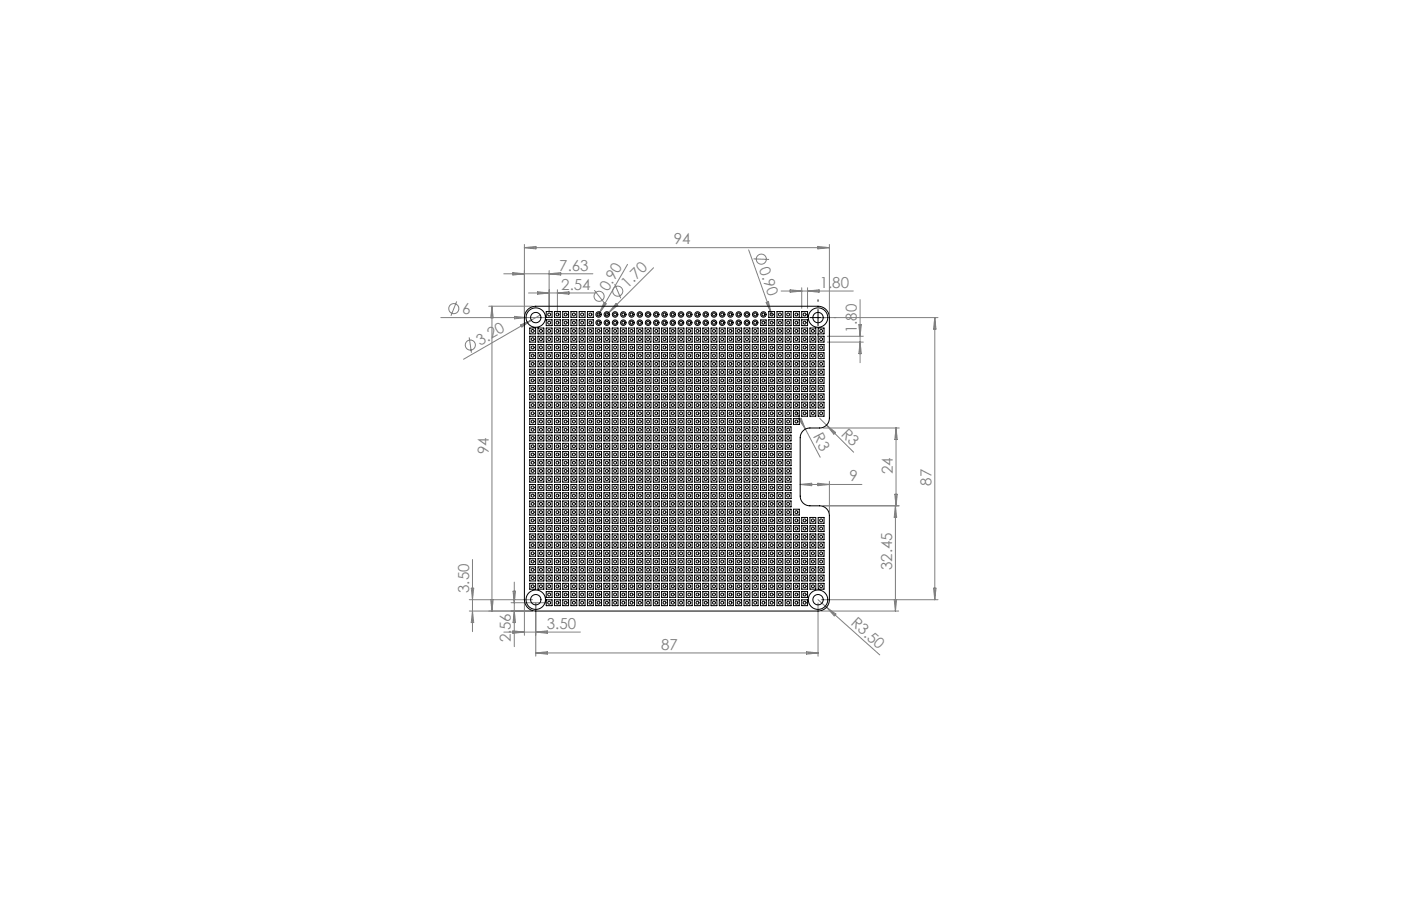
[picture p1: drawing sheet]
<svg xmlns="http://www.w3.org/2000/svg" width="432mm" height="279mm" viewBox="0 0 432 279" stroke-linecap="round" stroke-linejoin="round" font-family="sans-serif">
<defs><g id="words">
<g font-size="4.7" fill="#808080">
<text x="207.7" y="75.4">94</text>
<text x="172.4" y="83.4">7.63</text>
<text x="233.9" y="82.9" transform="rotate(70 233.9 82.9)">0.90</text>
<text x="173" y="89.3">2.54</text>
<text x="193.4" y="89.2" transform="rotate(-45 193.4 89.2)">1.70</text>
<text x="252.7" y="88.7">1.80</text>
<text x="187.4" y="90" transform="rotate(-60 187.4 90)">0.90</text>
<text x="142.4" y="96.9">6</text>
<text x="148" y="106.6" transform="rotate(-30 148 106.6)">3.20</text>
<text x="264.1" y="102.7" transform="rotate(-90 264.1 102.7)">1.80</text>
<text x="250.6" y="134.6" transform="rotate(62 250.6 134.6)">R3</text>
<text x="259" y="134.1" transform="rotate(45 259 134.1)">R3</text>
<text x="150.6" y="140" transform="rotate(-90 150.6 140)">94</text>
<text x="261.8" y="148.4">9</text>
<text x="275.2" y="146.2" transform="rotate(-90 275.2 146.2)">24</text>
<text x="287.1" y="149.8" transform="rotate(-90 287.1 149.8)">87</text>
<text x="275" y="175.9" transform="rotate(-90 275 175.9)">32.45</text>
<text x="144.6" y="182.9" transform="rotate(-90 144.6 182.9)">3.50</text>
<text x="168.5" y="193.9">3.50</text>
<text x="262" y="192.4" transform="rotate(42 262 192.4)">R3.50</text>
<text x="157.5" y="198.1" transform="rotate(-90 157.5 198.1)">2.56</text>
<text x="203.8" y="200.4">87</text>
</g>
</g></defs>
<g fill="none" stroke="#808080" stroke-width=".31">
<path d="M161.6 75.4v21.5M161.6 76.4h94M161.6 76.4l3.6-.4v.8zM230.7 77.1l7.3 20.3M232.3 79.8l4.7 .2M252.1 76l3.5 .4-3.5 .4zM255.6 75.4v21.5M135.9 97.9h32.2M140.8 93l-1.8 4.4M150.6 94.4h13.5M151.6 94.4v94M151.6 94.4l.4 3.6h-.8z"/>
<path d="M155.3 84.4h27.4M158.1 84.1l3.5 .3-3.5 .4zM158.6 97.6l3.5 .3-3.5 .4zM162.9 90.4h20.4M163.7 98.7l-20.8 12.1M165.7 90l3.6 .4-3.6 .3zM166.5 97.1l-2.8 1.6M169.3 83.4v12.6M169.3 84.4l3.5-.3v.7zM171.8 89.4v6.6M171.8 90.4l3.6-.4v.7zM183.2 89.5l2.9 3.8"/>
<path d="M186.2 93.3l.6 .4-2.1 2.9zM189.5 87.6l1.8 4.4M189.9 93.6l.5 .5-2.8 2.3zM193.4 81.5l-9.1 15.9M201.4 82.6l-15 15M236.1 93.3l.8-.2 .8 3.5zM240.7 89.8h22.3M243.5 89.4l3.6 .4-3.6 .3zM247.1 88.8v6.3M248.9 88.8v6.3M248.9 89.8l3.6-.4v.7zM253.1 97.9h36"/>
<path d="M265.1 92.4v19.4M288.1 97.9v87M288.1 97.9l.4 3.6h-.8zM144.6 104l.7 4.8M160.5 100.2l3.2-1.5-2.8 2.1zM255 105.5h11.1M255 103.7h11.1M264.7 100.1h.8l-.4 3.6zM265.1 105.5l.4 3.6h-.8zM245.3 126.7l7.5 14.3M246.2 129.4l.7-.4 1.3 3.3zM252.6 129l10.5 10.5"/>
<path d="M253.6 132h23.6M254.7 131.1l2.8 2.3-.5 .5zM276.2 132v24M276.2 132l.3 3.5h-.7zM246.6 149.4h19.1M246.6 149.4l3.6-.4v.8zM252.1 149l3.5 .4-3.5 .4zM253.6 156h23.6M255.6 148.4v9.6M275.8 152.4h.7l-.3 3.6zM276 156v32.4M276 156l.4 3.5h-.8z"/>
<path d="M145.6 172.5v22.3M158.5 179.5v19.9M144.6 188.4h19.5M144.6 184.9h19.5M145.2 181.4h.8l-.4 3.5zM145.6 188.4l.4 3.6h-.8zM151.2 184.9h.8l-.4 3.5zM155.3 194.9h23.6M157.5 185.9h10.8M158.1 194.5l3.5 .4-3.5 .4zM158.1 182.3h.8l-.4 3.6zM158.5 188.4l.4 3.6h-.8z"/>
<path d="M161.6 185.9v10M165.1 185.9v16.5M165.1 194.9l3.6-.4v.8zM252.1 185.9v16.5M252.1 184.9l2.6 2.4M253.1 184.9h36M253.1 188.4h23.9M254.7 187.3l16.4 14.7M254.7 187.3l2.9 2.1-.5 .5zM275.6 184.9h.8l-.4 3.5zM287.7 181.4h.8l-.4 3.5zM165.1 201.4h87"/>
<path d="M165.1 201.4l3.6-.4v.7zM248.6 201l3.5 .4-3.5 .3z"/>
<circle cx="234.6" cy="79.9" r="1.56"/>
<circle cx="139.9" cy="95.2" r="1.56"/>
<circle cx="184.6" cy="91.4" r="1.56"/>
<circle cx="190.4" cy="89.8" r="1.56"/>
<circle cx="145" cy="106.4" r="1.56"/>
</g>
<path d="M247.1 97.9h-.5M252.1 92.9v-.5M257.1 97.9h.5M252.1 102.9v.5" fill="none" stroke="#000" stroke-width=".31" stroke-dasharray="15.2 1.3 1.3 1.3"/>
<g fill="none" stroke="#000" stroke-width=".31">
<path d="M162.4 95.7l1.5-1 1.2-.3h87a3.5 3.5 0 0 1 3.5 3.5v31.1a3 3 0 0 1-3 3h-3a3 3 0 0 0-3 3v18a3 3 0 0 0 3 3h3a3 3 0 0 1 3 3v25.9a3.5 3.5 0 0 1-3.5 3.5h-87a3.5 3.5 0 0 1-3.5-3.5v-87l.2-1.2zM168.4 98.6h1.8v1.8h-1.8zM168.4 96.1h1.8v1.8h-1.8zM170.9 98.6h1.8v1.8h-1.8zM170.9 96.1h1.8v1.8h-1.8zM173.4 98.6h1.8v1.8h-1.8zM173.4 96.1h1.8v1.8h-1.8zM176 98.6h1.8v1.8h-1.8zM176 96.1h1.8v1.8h-1.8zM178.5 98.6h1.8v1.8h-1.8zM178.5 96.1h1.8v1.8h-1.8zM181.1 98.6h1.8v1.8h-1.8z"/>
<path d="M181.1 96.1h1.8v1.8h-1.8zM234.4 98.7h1.7v1.7h-1.7zM236.9 98.6h1.8v1.8h-1.8zM236.9 96.1h1.8v1.8h-1.8zM239.5 98.6h1.8v1.8h-1.8zM239.5 96.1h1.8v1.8h-1.8zM242 98.6h1.8v1.8h-1.8zM242 96.1h1.8v1.8h-1.8zM244.6 98.6h1.8v1.8h-1.8zM244.6 96.1h1.8v1.8h-1.8zM247.1 98.6h1.8v1.8h-1.8zM247.1 96.1h1.8v1.8h-1.8z"/>
<path d="M249.6 97.9h5M252.1 95.4v5M163.3 101.2h1.8v1.8h-1.8zM163.3 103.7h1.8v1.8h-1.8zM163.3 106.2h1.8v1.8h-1.8zM163.3 108.8h1.8v1.8h-1.8zM163.3 111.3h1.8v1.8h-1.8zM163.3 113.9h1.8v1.8h-1.8zM163.3 116.4h1.8v1.8h-1.8zM163.3 118.9h1.8v1.8h-1.8zM165.8 101.2h1.8v1.8h-1.8zM165.8 106.2h1.8v1.8h-1.8z"/>
<path d="M165.8 103.7h1.8v1.8h-1.8zM165.8 108.8h1.8v1.8h-1.8zM165.8 111.3h1.8v1.8h-1.8zM165.8 113.9h1.8v1.8h-1.8zM165.8 116.4h1.8v1.8h-1.8zM165.8 118.9h1.8v1.8h-1.8zM168.4 101.2h1.8v1.8h-1.8zM168.4 106.2h1.8v1.8h-1.8zM168.4 103.7h1.8v1.8h-1.8zM168.4 108.8h1.8v1.8h-1.8zM168.4 111.3h1.8v1.8h-1.8zM168.4 113.9h1.8v1.8h-1.8z"/>
<path d="M168.4 116.4h1.8v1.8h-1.8zM168.4 118.9h1.8v1.8h-1.8zM170.9 101.2h1.8v1.8h-1.8zM170.9 106.2h1.8v1.8h-1.8zM170.9 103.7h1.8v1.8h-1.8zM170.9 108.8h1.8v1.8h-1.8zM170.9 111.3h1.8v1.8h-1.8zM170.9 113.9h1.8v1.8h-1.8zM170.9 116.4h1.8v1.8h-1.8zM170.9 118.9h1.8v1.8h-1.8zM173.4 101.2h1.8v1.8h-1.8zM173.4 106.2h1.8v1.8h-1.8z"/>
<path d="M173.4 103.7h1.8v1.8h-1.8zM173.4 108.8h1.8v1.8h-1.8zM173.4 111.3h1.8v1.8h-1.8zM173.4 113.9h1.8v1.8h-1.8zM173.4 116.4h1.8v1.8h-1.8zM173.4 118.9h1.8v1.8h-1.8zM176 101.2h1.8v1.8h-1.8zM176 106.2h1.8v1.8h-1.8zM176 103.7h1.8v1.8h-1.8zM176 108.8h1.8v1.8h-1.8zM176 111.3h1.8v1.8h-1.8zM176 113.9h1.8v1.8h-1.8z"/>
<path d="M176 116.4h1.8v1.8h-1.8zM176 118.9h1.8v1.8h-1.8zM178.5 101.2h1.8v1.8h-1.8zM178.5 106.2h1.8v1.8h-1.8zM178.5 103.7h1.8v1.8h-1.8zM178.5 108.8h1.8v1.8h-1.8zM178.5 111.3h1.8v1.8h-1.8zM178.5 113.9h1.8v1.8h-1.8zM178.5 116.4h1.8v1.8h-1.8zM178.5 118.9h1.8v1.8h-1.8zM181.1 101.2h1.8v1.8h-1.8zM181.1 106.2h1.8v1.8h-1.8z"/>
<path d="M181.1 103.7h1.8v1.8h-1.8zM181.1 108.8h1.8v1.8h-1.8zM181.1 111.3h1.8v1.8h-1.8zM181.1 113.9h1.8v1.8h-1.8zM181.1 116.4h1.8v1.8h-1.8zM181.1 118.9h1.8v1.8h-1.8zM183.6 101.2h1.8v1.8h-1.8zM183.6 106.2h1.8v1.8h-1.8zM183.6 103.7h1.8v1.8h-1.8zM183.6 108.8h1.8v1.8h-1.8zM183.6 111.3h1.8v1.8h-1.8zM183.6 113.9h1.8v1.8h-1.8z"/>
<path d="M183.6 116.4h1.8v1.8h-1.8zM183.6 118.9h1.8v1.8h-1.8zM186.1 101.2h1.8v1.8h-1.8zM186.1 106.2h1.8v1.8h-1.8zM186.1 103.7h1.8v1.8h-1.8zM186.1 108.8h1.8v1.8h-1.8zM186.1 111.3h1.8v1.8h-1.8zM186.1 113.9h1.8v1.8h-1.8zM186.1 116.4h1.8v1.8h-1.8zM186.1 118.9h1.8v1.8h-1.8zM188.7 101.2h1.8v1.8h-1.8zM188.7 106.2h1.8v1.8h-1.8z"/>
<path d="M188.7 103.7h1.8v1.8h-1.8zM188.7 108.8h1.8v1.8h-1.8zM188.7 111.3h1.8v1.8h-1.8zM188.7 113.9h1.8v1.8h-1.8zM188.7 116.4h1.8v1.8h-1.8zM188.7 118.9h1.8v1.8h-1.8zM191.2 101.2h1.8v1.8h-1.8zM191.2 106.2h1.8v1.8h-1.8zM191.2 103.7h1.8v1.8h-1.8zM191.2 108.8h1.8v1.8h-1.8zM191.2 111.3h1.8v1.8h-1.8zM191.2 113.9h1.8v1.8h-1.8z"/>
<path d="M191.2 116.4h1.8v1.8h-1.8zM191.2 118.9h1.8v1.8h-1.8zM193.8 101.2h1.8v1.8h-1.8zM193.8 106.2h1.8v1.8h-1.8zM193.8 103.7h1.8v1.8h-1.8zM193.8 108.8h1.8v1.8h-1.8zM193.8 111.3h1.8v1.8h-1.8zM193.8 113.9h1.8v1.8h-1.8zM193.8 116.4h1.8v1.8h-1.8zM193.8 118.9h1.8v1.8h-1.8zM196.3 101.2h1.8v1.8h-1.8zM196.3 106.2h1.8v1.8h-1.8z"/>
<path d="M196.3 103.7h1.8v1.8h-1.8zM196.3 108.8h1.8v1.8h-1.8zM196.3 111.3h1.8v1.8h-1.8zM196.3 113.9h1.8v1.8h-1.8zM196.3 116.4h1.8v1.8h-1.8zM196.3 118.9h1.8v1.8h-1.8zM198.8 101.2h1.8v1.8h-1.8zM198.8 106.2h1.8v1.8h-1.8zM198.8 103.7h1.8v1.8h-1.8zM198.8 108.8h1.8v1.8h-1.8zM198.8 111.3h1.8v1.8h-1.8zM198.8 113.9h1.8v1.8h-1.8z"/>
<path d="M198.8 116.4h1.8v1.8h-1.8zM198.8 118.9h1.8v1.8h-1.8zM201.4 101.2h1.8v1.8h-1.8zM201.4 106.2h1.8v1.8h-1.8zM201.4 103.7h1.8v1.8h-1.8zM201.4 108.8h1.8v1.8h-1.8zM201.4 111.3h1.8v1.8h-1.8zM201.4 113.9h1.8v1.8h-1.8zM201.4 116.4h1.8v1.8h-1.8zM201.4 118.9h1.8v1.8h-1.8zM203.9 101.2h1.8v1.8h-1.8zM203.9 106.2h1.8v1.8h-1.8z"/>
<path d="M203.9 103.7h1.8v1.8h-1.8zM203.9 108.8h1.8v1.8h-1.8zM203.9 111.3h1.8v1.8h-1.8zM203.9 113.9h1.8v1.8h-1.8zM203.9 116.4h1.8v1.8h-1.8zM203.9 118.9h1.8v1.8h-1.8zM206.5 101.2h1.8v1.8h-1.8zM206.5 106.2h1.8v1.8h-1.8zM206.5 103.7h1.8v1.8h-1.8zM206.5 108.8h1.8v1.8h-1.8zM206.5 111.3h1.8v1.8h-1.8zM206.5 113.9h1.8v1.8h-1.8z"/>
<path d="M206.5 116.4h1.8v1.8h-1.8zM206.5 118.9h1.8v1.8h-1.8zM209 101.2h1.8v1.8h-1.8zM209 106.2h1.8v1.8h-1.8zM209 103.7h1.8v1.8h-1.8zM209 108.8h1.8v1.8h-1.8zM209 111.3h1.8v1.8h-1.8zM209 113.9h1.8v1.8h-1.8zM209 116.4h1.8v1.8h-1.8zM209 118.9h1.8v1.8h-1.8zM211.5 101.2h1.8v1.8h-1.8zM211.5 106.2h1.8v1.8h-1.8z"/>
<path d="M211.5 103.7h1.8v1.8h-1.8zM211.5 108.8h1.8v1.8h-1.8zM211.5 111.3h1.8v1.8h-1.8zM211.5 113.9h1.8v1.8h-1.8zM211.5 116.4h1.8v1.8h-1.8zM211.5 118.9h1.8v1.8h-1.8zM214.1 101.2h1.8v1.8h-1.8zM214.1 106.2h1.8v1.8h-1.8zM214.1 103.7h1.8v1.8h-1.8zM214.1 108.8h1.8v1.8h-1.8zM214.1 111.3h1.8v1.8h-1.8zM214.1 113.9h1.8v1.8h-1.8z"/>
<path d="M214.1 116.4h1.8v1.8h-1.8zM214.1 118.9h1.8v1.8h-1.8zM216.6 101.2h1.8v1.8h-1.8zM216.6 106.2h1.8v1.8h-1.8zM216.6 103.7h1.8v1.8h-1.8zM216.6 108.8h1.8v1.8h-1.8zM216.6 111.3h1.8v1.8h-1.8zM216.6 113.9h1.8v1.8h-1.8zM216.6 116.4h1.8v1.8h-1.8zM216.6 118.9h1.8v1.8h-1.8zM219.2 101.2h1.8v1.8h-1.8zM219.2 106.2h1.8v1.8h-1.8z"/>
<path d="M219.2 103.7h1.8v1.8h-1.8zM219.2 108.8h1.8v1.8h-1.8zM219.2 111.3h1.8v1.8h-1.8zM219.2 113.9h1.8v1.8h-1.8zM219.2 116.4h1.8v1.8h-1.8zM219.2 118.9h1.8v1.8h-1.8zM221.7 101.2h1.8v1.8h-1.8zM221.7 106.2h1.8v1.8h-1.8zM221.7 103.7h1.8v1.8h-1.8zM221.7 108.8h1.8v1.8h-1.8zM221.7 111.3h1.8v1.8h-1.8zM221.7 113.9h1.8v1.8h-1.8z"/>
<path d="M221.7 116.4h1.8v1.8h-1.8zM221.7 118.9h1.8v1.8h-1.8zM224.2 101.2h1.8v1.8h-1.8zM224.2 103.7h1.8v1.8h-1.8zM224.2 106.2h1.8v1.8h-1.8zM224.2 108.8h1.8v1.8h-1.8zM224.2 111.3h1.8v1.8h-1.8zM224.2 113.9h1.8v1.8h-1.8zM224.2 116.4h1.8v1.8h-1.8zM224.2 118.9h1.8v1.8h-1.8zM226.8 101.2h1.8v1.8h-1.8zM226.8 103.7h1.8v1.8h-1.8z"/>
<path d="M226.8 106.2h1.8v1.8h-1.8zM226.8 108.8h1.8v1.8h-1.8zM226.8 111.3h1.8v1.8h-1.8zM226.8 113.9h1.8v1.8h-1.8zM226.8 116.4h1.8v1.8h-1.8zM226.8 118.9h1.8v1.8h-1.8zM229.3 101.2h1.8v1.8h-1.8zM229.3 103.7h1.8v1.8h-1.8zM229.3 106.2h1.8v1.8h-1.8zM229.3 108.8h1.8v1.8h-1.8zM229.3 111.3h1.8v1.8h-1.8zM229.3 113.9h1.8v1.8h-1.8z"/>
<path d="M229.3 116.4h1.8v1.8h-1.8zM229.3 118.9h1.8v1.8h-1.8zM231.9 101.2h1.8v1.8h-1.8zM231.9 106.2h1.8v1.8h-1.8zM231.9 103.7h1.8v1.8h-1.8zM231.9 108.8h1.8v1.8h-1.8zM231.9 111.3h1.8v1.8h-1.8zM231.9 113.9h1.8v1.8h-1.8zM231.9 116.4h1.8v1.8h-1.8zM231.9 118.9h1.8v1.8h-1.8zM234.4 101.2h1.8v1.8h-1.8zM234.4 103.7h1.8v1.8h-1.8z"/>
<path d="M234.4 106.2h1.8v1.8h-1.8zM234.4 108.8h1.8v1.8h-1.8zM234.4 111.3h1.8v1.8h-1.8zM234.4 113.9h1.8v1.8h-1.8zM234.4 116.4h1.8v1.8h-1.8zM234.4 118.9h1.8v1.8h-1.8zM236.9 101.2h1.8v1.8h-1.8zM236.9 106.2h1.8v1.8h-1.8zM236.9 103.7h1.8v1.8h-1.8zM236.9 108.8h1.8v1.8h-1.8zM236.9 111.3h1.8v1.8h-1.8zM236.9 113.9h1.8v1.8h-1.8z"/>
<path d="M236.9 116.4h1.8v1.8h-1.8zM236.9 118.9h1.8v1.8h-1.8zM239.5 101.2h1.8v1.8h-1.8zM239.5 106.2h1.8v1.8h-1.8zM239.5 103.7h1.8v1.8h-1.8zM239.5 108.8h1.8v1.8h-1.8zM239.5 111.3h1.8v1.8h-1.8zM239.5 113.9h1.8v1.8h-1.8zM239.5 116.4h1.8v1.8h-1.8zM239.5 118.9h1.8v1.8h-1.8zM242 101.2h1.8v1.8h-1.8zM242 106.2h1.8v1.8h-1.8z"/>
<path d="M242 103.7h1.8v1.8h-1.8zM242 108.8h1.8v1.8h-1.8zM242 111.3h1.8v1.8h-1.8zM242 113.9h1.8v1.8h-1.8zM242 116.4h1.8v1.8h-1.8zM242 118.9h1.8v1.8h-1.8zM244.6 101.2h1.8v1.8h-1.8zM244.6 106.2h1.8v1.8h-1.8zM244.6 103.7h1.8v1.8h-1.8zM244.6 108.8h1.8v1.8h-1.8zM244.6 111.3h1.8v1.8h-1.8zM244.6 113.9h1.8v1.8h-1.8z"/>
<path d="M244.6 116.4h1.8v1.8h-1.8zM244.6 118.9h1.8v1.8h-1.8zM247.1 101.2h1.8v1.8h-1.8zM247.1 106.2h1.8v1.8h-1.8zM247.1 103.7h1.8v1.8h-1.8zM247.1 108.8h1.8v1.8h-1.8zM247.1 111.3h1.8v1.8h-1.8zM247.1 113.9h1.8v1.8h-1.8zM247.1 116.4h1.8v1.8h-1.8zM247.1 118.9h1.8v1.8h-1.8zM249.6 101.2h1.8v1.8h-1.8zM249.6 106.2h1.8v1.8h-1.8z"/>
<path d="M249.6 103.7h1.8v1.8h-1.8zM249.6 108.8h1.8v1.8h-1.8zM249.6 111.3h1.8v1.8h-1.8zM249.6 113.9h1.8v1.8h-1.8zM249.6 116.4h1.8v1.8h-1.8zM249.6 118.9h1.8v1.8h-1.8zM252.2 101.2h1.8v1.8h-1.8zM252.2 106.2h1.8v1.8h-1.8zM252.2 103.7h1.8v1.8h-1.8zM252.2 108.8h1.8v1.8h-1.8zM252.2 111.3h1.8v1.8h-1.8zM252.2 113.9h1.8v1.8h-1.8z"/>
<path d="M252.2 116.4h1.8v1.8h-1.8zM252.2 118.9h1.8v1.8h-1.8zM163.3 126.6h1.8v1.8h-1.8zM163.3 121.5h1.8v1.8h-1.8zM163.3 124h1.8v1.8h-1.8zM163.3 129.1h1.8v1.8h-1.8zM163.3 131.6h1.8v1.8h-1.8zM163.3 134.2h1.8v1.8h-1.8zM163.3 136.7h1.8v1.8h-1.8zM163.3 139.3h1.8v1.8h-1.8zM165.8 126.6h1.8v1.8h-1.8zM165.8 121.5h1.8v1.8h-1.8z"/>
<path d="M165.8 124h1.8v1.8h-1.8zM165.8 129.1h1.8v1.8h-1.8zM165.8 131.6h1.8v1.8h-1.8zM165.8 134.2h1.8v1.8h-1.8zM165.8 136.7h1.8v1.8h-1.8zM165.8 139.3h1.8v1.8h-1.8zM168.4 126.6h1.8v1.8h-1.8zM168.4 121.5h1.8v1.8h-1.8zM168.4 124h1.8v1.8h-1.8zM168.4 129.1h1.8v1.8h-1.8zM168.4 131.6h1.8v1.8h-1.8zM168.4 134.2h1.8v1.8h-1.8z"/>
<path d="M168.4 136.7h1.8v1.8h-1.8zM168.4 139.3h1.8v1.8h-1.8zM170.9 126.6h1.8v1.8h-1.8zM170.9 121.5h1.8v1.8h-1.8zM170.9 124h1.8v1.8h-1.8zM170.9 129.1h1.8v1.8h-1.8zM170.9 131.6h1.8v1.8h-1.8zM170.9 134.2h1.8v1.8h-1.8zM170.9 136.7h1.8v1.8h-1.8zM170.9 139.3h1.8v1.8h-1.8zM173.4 126.6h1.8v1.8h-1.8zM173.4 121.5h1.8v1.8h-1.8z"/>
<path d="M173.4 124h1.8v1.8h-1.8zM173.4 129.1h1.8v1.8h-1.8zM173.4 131.6h1.8v1.8h-1.8zM173.4 134.2h1.8v1.8h-1.8zM173.4 136.7h1.8v1.8h-1.8zM173.4 139.3h1.8v1.8h-1.8zM176 126.6h1.8v1.8h-1.8zM176 121.5h1.8v1.8h-1.8zM176 124h1.8v1.8h-1.8zM176 129.1h1.8v1.8h-1.8zM176 131.6h1.8v1.8h-1.8zM176 134.2h1.8v1.8h-1.8z"/>
<path d="M176 136.7h1.8v1.8h-1.8zM176 139.3h1.8v1.8h-1.8zM178.5 126.6h1.8v1.8h-1.8zM178.5 121.5h1.8v1.8h-1.8zM178.5 124h1.8v1.8h-1.8zM178.5 129.1h1.8v1.8h-1.8zM178.5 131.6h1.8v1.8h-1.8zM178.5 134.2h1.8v1.8h-1.8zM178.5 136.7h1.8v1.8h-1.8zM178.5 139.3h1.8v1.8h-1.8zM181.1 126.6h1.8v1.8h-1.8zM181.1 121.5h1.8v1.8h-1.8z"/>
<path d="M181.1 124h1.8v1.8h-1.8zM181.1 129.1h1.8v1.8h-1.8zM181.1 131.6h1.8v1.8h-1.8zM181.1 134.2h1.8v1.8h-1.8zM181.1 136.7h1.8v1.8h-1.8zM181.1 139.3h1.8v1.8h-1.8zM183.6 126.6h1.8v1.8h-1.8zM183.6 121.5h1.8v1.8h-1.8zM183.6 124h1.8v1.8h-1.8zM183.6 129.1h1.8v1.8h-1.8zM183.6 131.6h1.8v1.8h-1.8zM183.6 134.2h1.8v1.8h-1.8z"/>
<path d="M183.6 136.7h1.8v1.8h-1.8zM183.6 139.3h1.8v1.8h-1.8zM186.1 126.6h1.8v1.8h-1.8zM186.1 121.5h1.8v1.8h-1.8zM186.1 124h1.8v1.8h-1.8zM186.1 129.1h1.8v1.8h-1.8zM186.1 131.6h1.8v1.8h-1.8zM186.1 134.2h1.8v1.8h-1.8zM186.1 136.7h1.8v1.8h-1.8zM186.1 139.3h1.8v1.8h-1.8zM188.7 126.6h1.8v1.8h-1.8zM188.7 121.5h1.8v1.8h-1.8z"/>
<path d="M188.7 124h1.8v1.8h-1.8zM188.7 129.1h1.8v1.8h-1.8zM188.7 131.6h1.8v1.8h-1.8zM188.7 134.2h1.8v1.8h-1.8zM188.7 136.7h1.8v1.8h-1.8zM188.7 139.3h1.8v1.8h-1.8zM191.2 126.6h1.8v1.8h-1.8zM191.2 121.5h1.8v1.8h-1.8zM191.2 124h1.8v1.8h-1.8zM191.2 129.1h1.8v1.8h-1.8zM191.2 131.6h1.8v1.8h-1.8zM191.2 134.2h1.8v1.8h-1.8z"/>
<path d="M191.2 136.7h1.8v1.8h-1.8zM191.2 139.3h1.8v1.8h-1.8zM193.8 126.6h1.8v1.8h-1.8zM193.8 121.5h1.8v1.8h-1.8zM193.8 124h1.8v1.8h-1.8zM193.8 129.1h1.8v1.8h-1.8zM193.8 131.6h1.8v1.8h-1.8zM193.8 134.2h1.8v1.8h-1.8zM193.8 136.7h1.8v1.8h-1.8zM193.8 139.3h1.8v1.8h-1.8zM196.3 126.6h1.8v1.8h-1.8zM196.3 121.5h1.8v1.8h-1.8z"/>
<path d="M196.3 124h1.8v1.8h-1.8zM196.3 129.1h1.8v1.8h-1.8zM196.3 131.6h1.8v1.8h-1.8zM196.3 134.2h1.8v1.8h-1.8zM196.3 136.7h1.8v1.8h-1.8zM196.3 139.3h1.8v1.8h-1.8zM198.8 126.6h1.8v1.8h-1.8zM198.8 121.5h1.8v1.8h-1.8zM198.8 124h1.8v1.8h-1.8zM198.8 129.1h1.8v1.8h-1.8zM198.8 131.6h1.8v1.8h-1.8zM198.8 134.2h1.8v1.8h-1.8z"/>
<path d="M198.8 136.7h1.8v1.8h-1.8zM198.8 139.3h1.8v1.8h-1.8zM201.4 126.6h1.8v1.8h-1.8zM201.4 121.5h1.8v1.8h-1.8zM201.4 124h1.8v1.8h-1.8zM201.4 129.1h1.8v1.8h-1.8zM201.4 131.6h1.8v1.8h-1.8zM201.4 134.2h1.8v1.8h-1.8zM201.4 136.7h1.8v1.8h-1.8zM201.4 139.3h1.8v1.8h-1.8zM203.9 126.6h1.8v1.8h-1.8zM203.9 121.5h1.8v1.8h-1.8z"/>
<path d="M203.9 124h1.8v1.8h-1.8zM203.9 129.1h1.8v1.8h-1.8zM203.9 131.6h1.8v1.8h-1.8zM203.9 134.2h1.8v1.8h-1.8zM203.9 136.7h1.8v1.8h-1.8zM203.9 139.3h1.8v1.8h-1.8zM206.5 126.6h1.8v1.8h-1.8zM206.5 121.5h1.8v1.8h-1.8zM206.5 124h1.8v1.8h-1.8zM206.5 129.1h1.8v1.8h-1.8zM206.5 131.6h1.8v1.8h-1.8zM206.5 134.2h1.8v1.8h-1.8z"/>
<path d="M206.5 136.7h1.8v1.8h-1.8zM206.5 139.3h1.8v1.8h-1.8zM209 126.6h1.8v1.8h-1.8zM209 121.5h1.8v1.8h-1.8zM209 124h1.8v1.8h-1.8zM209 129.1h1.8v1.8h-1.8zM209 131.6h1.8v1.8h-1.8zM209 134.2h1.8v1.8h-1.8zM209 136.7h1.8v1.8h-1.8zM209 139.3h1.8v1.8h-1.8zM211.5 126.6h1.8v1.8h-1.8zM211.5 121.5h1.8v1.8h-1.8z"/>
<path d="M211.5 124h1.8v1.8h-1.8zM211.5 129.1h1.8v1.8h-1.8zM211.5 131.6h1.8v1.8h-1.8zM211.5 134.2h1.8v1.8h-1.8zM211.5 136.7h1.8v1.8h-1.8zM211.5 139.3h1.8v1.8h-1.8zM214.1 126.6h1.8v1.8h-1.8zM214.1 121.5h1.8v1.8h-1.8zM214.1 124h1.8v1.8h-1.8zM214.1 129.1h1.8v1.8h-1.8zM214.1 131.6h1.8v1.8h-1.8zM214.1 134.2h1.8v1.8h-1.8z"/>
<path d="M214.1 136.7h1.8v1.8h-1.8zM214.1 139.3h1.8v1.8h-1.8zM216.6 126.6h1.8v1.8h-1.8zM216.6 121.5h1.8v1.8h-1.8zM216.6 124h1.8v1.8h-1.8zM216.6 129.1h1.8v1.8h-1.8zM216.6 131.6h1.8v1.8h-1.8zM216.6 134.2h1.8v1.8h-1.8zM216.6 136.7h1.8v1.8h-1.8zM216.6 139.3h1.8v1.8h-1.8zM219.2 126.6h1.8v1.8h-1.8zM219.2 121.5h1.8v1.8h-1.8z"/>
<path d="M219.2 124h1.8v1.8h-1.8zM219.2 129.1h1.8v1.8h-1.8zM219.2 131.6h1.8v1.8h-1.8zM219.2 134.2h1.8v1.8h-1.8zM219.2 136.7h1.8v1.8h-1.8zM219.2 139.3h1.8v1.8h-1.8zM221.7 126.6h1.8v1.8h-1.8zM221.7 121.5h1.8v1.8h-1.8zM221.7 124h1.8v1.8h-1.8zM221.7 129.1h1.8v1.8h-1.8zM221.7 131.6h1.8v1.8h-1.8zM221.7 134.2h1.8v1.8h-1.8z"/>
<path d="M221.7 136.7h1.8v1.8h-1.8zM221.7 139.3h1.8v1.8h-1.8zM224.2 126.6h1.8v1.8h-1.8zM224.2 121.5h1.8v1.8h-1.8zM224.2 124h1.8v1.8h-1.8zM224.2 129.1h1.8v1.8h-1.8zM224.2 131.6h1.8v1.8h-1.8zM224.2 134.2h1.8v1.8h-1.8zM224.2 136.7h1.8v1.8h-1.8zM224.2 139.3h1.8v1.8h-1.8zM226.8 126.6h1.8v1.8h-1.8zM226.8 121.5h1.8v1.8h-1.8z"/>
<path d="M226.8 124h1.8v1.8h-1.8zM226.8 129.1h1.8v1.8h-1.8zM226.8 131.6h1.8v1.8h-1.8zM226.8 134.2h1.8v1.8h-1.8zM226.8 136.7h1.8v1.8h-1.8zM226.8 139.3h1.8v1.8h-1.8zM229.3 126.6h1.8v1.8h-1.8zM229.3 121.5h1.8v1.8h-1.8zM229.3 124h1.8v1.8h-1.8zM229.3 129.1h1.8v1.8h-1.8zM229.3 131.6h1.8v1.8h-1.8zM229.3 134.2h1.8v1.8h-1.8z"/>
<path d="M229.3 136.7h1.8v1.8h-1.8zM229.3 139.3h1.8v1.8h-1.8zM231.9 126.6h1.8v1.8h-1.8zM231.9 121.5h1.8v1.8h-1.8zM231.9 124h1.8v1.8h-1.8zM231.9 129.1h1.8v1.8h-1.8zM231.9 131.6h1.8v1.8h-1.8zM231.9 134.2h1.8v1.8h-1.8zM231.9 136.7h1.8v1.8h-1.8zM231.9 139.3h1.8v1.8h-1.8zM234.4 126.6h1.8v1.8h-1.8zM234.4 121.5h1.8v1.8h-1.8z"/>
<path d="M234.4 124h1.8v1.8h-1.8zM234.4 129.1h1.8v1.8h-1.8zM234.4 131.6h1.8v1.8h-1.8zM234.4 134.2h1.8v1.8h-1.8zM234.4 136.7h1.8v1.8h-1.8zM234.4 139.3h1.8v1.8h-1.8zM236.9 126.6h1.8v1.8h-1.8zM236.9 121.5h1.8v1.8h-1.8zM236.9 124h1.8v1.8h-1.8zM236.9 129.1h1.8v1.8h-1.8zM236.9 131.6h1.8v1.8h-1.8zM236.9 134.2h1.8v1.8h-1.8z"/>
<path d="M236.9 136.7h1.8v1.8h-1.8zM236.9 139.3h1.8v1.8h-1.8zM239.5 126.6h1.8v1.8h-1.8zM239.5 121.5h1.8v1.8h-1.8zM239.5 124h1.8v1.8h-1.8zM239.5 129.1h1.8v1.8h-1.8zM239.5 131.6h1.8v1.8h-1.8zM239.5 134.2h1.8v1.8h-1.8zM239.5 136.7h1.8v1.8h-1.8zM239.5 139.3h1.8v1.8h-1.8zM242 126.6h1.8v1.8h-1.8zM242 121.5h1.8v1.8h-1.8z"/>
<path d="M242 124h1.8v1.8h-1.8zM242 129.1h1.8v1.8h-1.8zM242 131.6h1.8v1.8h-1.8zM242 134.2h1.8v1.8h-1.8zM242 136.7h1.8v1.8h-1.8zM242 139.3h1.8v1.8h-1.8zM244.6 126.6h1.8v1.8h-1.8zM244.6 121.5h1.8v1.8h-1.8zM244.6 124h1.8v1.8h-1.8zM244.6 129.1h1.8v1.8h-1.8zM247.1 126.6h1.8v1.8h-1.8zM247.1 121.5h1.8v1.8h-1.8z"/>
<path d="M247.1 124h1.8v1.8h-1.8zM249.6 126.6h1.8v1.8h-1.8zM249.6 121.5h1.8v1.8h-1.8zM249.6 124h1.8v1.8h-1.8zM252.2 126.6h1.8v1.8h-1.8zM252.2 121.5h1.8v1.8h-1.8zM252.2 124h1.8v1.8h-1.8zM163.3 141.8h1.8v1.8h-1.8zM163.3 144.3h1.8v1.8h-1.8zM163.3 146.9h1.8v1.8h-1.8zM163.3 149.4h1.8v1.8h-1.8zM163.3 152h1.8v1.8h-1.8z"/>
<path d="M163.3 154.5h1.8v1.8h-1.8zM163.3 157h1.8v1.8h-1.8zM163.3 159.6h1.8v1.8h-1.8zM165.8 141.8h1.8v1.8h-1.8zM165.8 144.3h1.8v1.8h-1.8zM165.8 146.9h1.8v1.8h-1.8zM165.8 149.4h1.8v1.8h-1.8zM165.8 152h1.8v1.8h-1.8zM165.8 154.5h1.8v1.8h-1.8zM165.8 157h1.8v1.8h-1.8zM165.8 159.6h1.8v1.8h-1.8zM168.4 141.8h1.8v1.8h-1.8z"/>
<path d="M168.4 144.3h1.8v1.8h-1.8zM168.4 146.9h1.8v1.8h-1.8zM168.4 149.4h1.8v1.8h-1.8zM168.4 152h1.8v1.8h-1.8zM168.4 154.5h1.8v1.8h-1.8zM168.4 157h1.8v1.8h-1.8zM168.4 159.6h1.8v1.8h-1.8zM170.9 141.8h1.8v1.8h-1.8zM170.9 144.3h1.8v1.8h-1.8zM170.9 146.9h1.8v1.8h-1.8zM170.9 149.4h1.8v1.8h-1.8zM170.9 152h1.8v1.8h-1.8z"/>
<path d="M170.9 154.5h1.8v1.8h-1.8zM170.9 157h1.8v1.8h-1.8zM170.9 159.6h1.8v1.8h-1.8zM173.4 141.8h1.8v1.8h-1.8zM173.4 144.3h1.8v1.8h-1.8zM173.4 146.9h1.8v1.8h-1.8zM173.4 149.4h1.8v1.8h-1.8zM173.4 152h1.8v1.8h-1.8zM173.4 154.5h1.8v1.8h-1.8zM173.4 157h1.8v1.8h-1.8zM173.4 159.6h1.8v1.8h-1.8zM176 141.8h1.8v1.8h-1.8z"/>
<path d="M176 144.3h1.8v1.8h-1.8zM176 146.9h1.8v1.8h-1.8zM176 149.4h1.8v1.8h-1.8zM176 152h1.8v1.8h-1.8zM176 154.5h1.8v1.8h-1.8zM176 157h1.8v1.8h-1.8zM176 159.6h1.8v1.8h-1.8zM178.5 141.8h1.8v1.8h-1.8zM178.5 144.3h1.8v1.8h-1.8zM178.5 146.9h1.8v1.8h-1.8zM178.5 149.4h1.8v1.8h-1.8zM178.5 152h1.8v1.8h-1.8z"/>
<path d="M178.5 154.5h1.8v1.8h-1.8zM178.5 157h1.8v1.8h-1.8zM178.5 159.6h1.8v1.8h-1.8zM181.1 141.8h1.8v1.8h-1.8zM181.1 144.3h1.8v1.8h-1.8zM181.1 146.9h1.8v1.8h-1.8zM181.1 149.4h1.8v1.8h-1.8zM181.1 152h1.8v1.8h-1.8zM181.1 154.5h1.8v1.8h-1.8zM181.1 157h1.8v1.8h-1.8zM181.1 159.6h1.8v1.8h-1.8zM183.6 141.8h1.8v1.8h-1.8z"/>
<path d="M183.6 144.3h1.8v1.8h-1.8zM183.6 146.9h1.8v1.8h-1.8zM183.6 149.4h1.8v1.8h-1.8zM183.6 152h1.8v1.8h-1.8zM183.6 154.5h1.8v1.8h-1.8zM183.6 157h1.8v1.8h-1.8zM183.6 159.6h1.8v1.8h-1.8zM186.1 141.8h1.8v1.8h-1.8zM186.1 144.3h1.8v1.8h-1.8zM186.1 146.9h1.8v1.8h-1.8zM186.1 149.4h1.8v1.8h-1.8zM186.1 152h1.8v1.8h-1.8z"/>
<path d="M186.1 154.5h1.8v1.8h-1.8zM186.1 157h1.8v1.8h-1.8zM186.1 159.6h1.8v1.8h-1.8zM188.7 141.8h1.8v1.8h-1.8zM188.7 144.3h1.8v1.8h-1.8zM188.7 146.9h1.8v1.8h-1.8zM188.7 149.4h1.8v1.8h-1.8zM188.7 152h1.8v1.8h-1.8zM188.7 154.5h1.8v1.8h-1.8zM188.7 157h1.8v1.8h-1.8zM188.7 159.6h1.8v1.8h-1.8zM191.2 141.8h1.8v1.8h-1.8z"/>
<path d="M191.2 144.3h1.8v1.8h-1.8zM191.2 146.9h1.8v1.8h-1.8zM191.2 149.4h1.8v1.8h-1.8zM191.2 152h1.8v1.8h-1.8zM191.2 154.5h1.8v1.8h-1.8zM191.2 157h1.8v1.8h-1.8zM191.2 159.6h1.8v1.8h-1.8zM193.8 141.8h1.8v1.8h-1.8zM193.8 144.3h1.8v1.8h-1.8zM193.8 146.9h1.8v1.8h-1.8zM193.8 149.4h1.8v1.8h-1.8zM193.8 152h1.8v1.8h-1.8z"/>
<path d="M193.8 154.5h1.8v1.8h-1.8zM193.8 157h1.8v1.8h-1.8zM193.8 159.6h1.8v1.8h-1.8zM196.3 141.8h1.8v1.8h-1.8zM196.3 144.3h1.8v1.8h-1.8zM196.3 146.9h1.8v1.8h-1.8zM196.3 149.4h1.8v1.8h-1.8zM196.3 152h1.8v1.8h-1.8zM196.3 154.5h1.8v1.8h-1.8zM196.3 157h1.8v1.8h-1.8zM196.3 159.6h1.8v1.8h-1.8zM198.8 141.8h1.8v1.8h-1.8z"/>
<path d="M198.8 144.3h1.8v1.8h-1.8zM198.8 146.9h1.8v1.8h-1.8zM198.8 149.4h1.8v1.8h-1.8zM198.8 152h1.8v1.8h-1.8zM198.8 154.5h1.8v1.8h-1.8zM198.8 157h1.8v1.8h-1.8zM198.8 159.6h1.8v1.8h-1.8zM201.4 141.8h1.8v1.8h-1.8zM201.4 144.3h1.8v1.8h-1.8zM201.4 146.9h1.8v1.8h-1.8zM201.4 149.4h1.8v1.8h-1.8zM201.4 152h1.8v1.8h-1.8z"/>
<path d="M201.4 154.5h1.8v1.8h-1.8zM201.4 157h1.8v1.8h-1.8zM201.4 159.6h1.8v1.8h-1.8zM203.9 141.8h1.8v1.8h-1.8zM203.9 144.3h1.8v1.8h-1.8zM203.9 146.9h1.8v1.8h-1.8zM203.9 149.4h1.8v1.8h-1.8zM203.9 152h1.8v1.8h-1.8zM203.9 154.5h1.8v1.8h-1.8zM203.9 157h1.8v1.8h-1.8zM203.9 159.6h1.8v1.8h-1.8zM206.5 141.8h1.8v1.8h-1.8z"/>
<path d="M206.5 144.3h1.8v1.8h-1.8zM206.5 146.9h1.8v1.8h-1.8zM206.5 149.4h1.8v1.8h-1.8zM206.5 152h1.8v1.8h-1.8zM206.5 154.5h1.8v1.8h-1.8zM206.5 157h1.8v1.8h-1.8zM206.5 159.6h1.8v1.8h-1.8zM209 141.8h1.8v1.8h-1.8zM209 144.3h1.8v1.8h-1.8zM209 146.9h1.8v1.8h-1.8zM209 149.4h1.8v1.8h-1.8zM209 152h1.8v1.8h-1.8z"/>
<path d="M209 154.5h1.8v1.8h-1.8zM209 157h1.8v1.8h-1.8zM209 159.6h1.8v1.8h-1.8zM211.5 141.8h1.8v1.8h-1.8zM211.5 144.3h1.8v1.8h-1.8zM211.5 146.9h1.8v1.8h-1.8zM211.5 149.4h1.8v1.8h-1.8zM211.5 152h1.8v1.8h-1.8zM211.5 154.5h1.8v1.8h-1.8zM211.5 157h1.8v1.8h-1.8zM211.5 159.6h1.8v1.8h-1.8zM214.1 141.8h1.8v1.8h-1.8z"/>
<path d="M214.1 144.3h1.8v1.8h-1.8zM214.1 146.9h1.8v1.8h-1.8zM214.1 149.4h1.8v1.8h-1.8zM214.1 152h1.8v1.8h-1.8zM214.1 154.5h1.8v1.8h-1.8zM214.1 157h1.8v1.8h-1.8zM214.1 159.6h1.8v1.8h-1.8zM216.6 141.8h1.8v1.8h-1.8zM216.6 144.3h1.8v1.8h-1.8zM216.6 146.9h1.8v1.8h-1.8zM216.6 149.4h1.8v1.8h-1.8zM216.6 152h1.8v1.8h-1.8z"/>
<path d="M216.6 154.5h1.8v1.8h-1.8zM216.6 157h1.8v1.8h-1.8zM216.6 159.6h1.8v1.8h-1.8zM219.2 141.8h1.8v1.8h-1.8zM219.2 144.3h1.8v1.8h-1.8zM219.2 146.9h1.8v1.8h-1.8zM219.2 149.4h1.8v1.8h-1.8zM219.2 152h1.8v1.8h-1.8zM219.2 154.5h1.8v1.8h-1.8zM219.2 157h1.8v1.8h-1.8zM219.2 159.6h1.8v1.8h-1.8zM221.7 141.8h1.8v1.8h-1.8z"/>
<path d="M221.7 144.3h1.8v1.8h-1.8zM221.7 146.9h1.8v1.8h-1.8zM221.7 149.4h1.8v1.8h-1.8zM221.7 152h1.8v1.8h-1.8zM221.7 154.5h1.8v1.8h-1.8zM221.7 157h1.8v1.8h-1.8zM221.7 159.6h1.8v1.8h-1.8zM224.2 141.8h1.8v1.8h-1.8zM224.2 144.3h1.8v1.8h-1.8zM224.2 146.9h1.8v1.8h-1.8zM224.2 149.4h1.8v1.8h-1.8zM224.2 152h1.8v1.8h-1.8z"/>
<path d="M224.2 154.5h1.8v1.8h-1.8zM224.2 157h1.8v1.8h-1.8zM224.2 159.6h1.8v1.8h-1.8zM226.8 141.8h1.8v1.8h-1.8zM226.8 144.3h1.8v1.8h-1.8zM226.8 146.9h1.8v1.8h-1.8zM226.8 149.4h1.8v1.8h-1.8zM226.8 152h1.8v1.8h-1.8zM226.8 154.5h1.8v1.8h-1.8zM226.8 157h1.8v1.8h-1.8zM226.8 159.6h1.8v1.8h-1.8zM229.3 141.8h1.8v1.8h-1.8z"/>
<path d="M229.3 144.3h1.8v1.8h-1.8zM229.3 146.9h1.8v1.8h-1.8zM229.3 149.4h1.8v1.8h-1.8zM229.3 152h1.8v1.8h-1.8zM229.3 154.5h1.8v1.8h-1.8zM229.3 157h1.8v1.8h-1.8zM229.3 159.6h1.8v1.8h-1.8zM231.9 141.8h1.8v1.8h-1.8zM231.9 144.3h1.8v1.8h-1.8zM231.9 146.9h1.8v1.8h-1.8zM231.9 149.4h1.8v1.8h-1.8zM231.9 152h1.8v1.8h-1.8z"/>
<path d="M231.9 154.5h1.8v1.8h-1.8zM231.9 157h1.8v1.8h-1.8zM231.9 159.6h1.8v1.8h-1.8zM234.4 141.8h1.8v1.8h-1.8zM234.4 144.3h1.8v1.8h-1.8zM234.4 146.9h1.8v1.8h-1.8zM234.4 149.4h1.8v1.8h-1.8zM234.4 152h1.8v1.8h-1.8zM234.4 154.5h1.8v1.8h-1.8zM234.4 157h1.8v1.8h-1.8zM234.4 159.6h1.8v1.8h-1.8zM236.9 141.8h1.8v1.8h-1.8z"/>
<path d="M236.9 144.3h1.8v1.8h-1.8zM236.9 146.9h1.8v1.8h-1.8zM236.9 149.4h1.8v1.8h-1.8zM236.9 152h1.8v1.8h-1.8zM236.9 154.5h1.8v1.8h-1.8zM236.9 157h1.8v1.8h-1.8zM236.9 159.6h1.8v1.8h-1.8zM239.5 141.8h1.8v1.8h-1.8zM239.5 144.3h1.8v1.8h-1.8zM239.5 146.9h1.8v1.8h-1.8zM239.5 149.4h1.8v1.8h-1.8zM239.5 152h1.8v1.8h-1.8z"/>
<path d="M239.5 154.5h1.8v1.8h-1.8zM239.5 157h1.8v1.8h-1.8zM239.5 159.6h1.8v1.8h-1.8zM242 141.8h1.8v1.8h-1.8zM242 144.3h1.8v1.8h-1.8zM242 146.9h1.8v1.8h-1.8zM242 149.4h1.8v1.8h-1.8zM242 152h1.8v1.8h-1.8zM242 154.5h1.8v1.8h-1.8zM242 157h1.8v1.8h-1.8zM242 159.6h1.8v1.8h-1.8zM244.6 157h1.8v1.8h-1.8z"/>
<path d="M244.6 159.6h1.8v1.8h-1.8zM247.1 159.6h1.8v1.8h-1.8zM249.6 159.6h1.8v1.8h-1.8zM252.2 159.6h1.8v1.8h-1.8zM163.3 162.1h1.8v1.8h-1.8zM163.3 164.7h1.8v1.8h-1.8zM163.3 167.2h1.8v1.8h-1.8zM163.3 169.7h1.8v1.8h-1.8zM163.3 172.3h1.8v1.8h-1.8zM163.3 174.8h1.8v1.8h-1.8zM163.3 177.4h1.8v1.8h-1.8zM163.3 179.9h1.8v1.8h-1.8z"/>
<path d="M165.8 162.1h1.8v1.8h-1.8zM165.8 164.7h1.8v1.8h-1.8zM165.8 167.2h1.8v1.8h-1.8zM165.8 169.7h1.8v1.8h-1.8zM165.8 172.3h1.8v1.8h-1.8zM165.8 174.8h1.8v1.8h-1.8zM165.8 177.4h1.8v1.8h-1.8zM165.8 179.9h1.8v1.8h-1.8zM168.4 162.1h1.8v1.8h-1.8zM168.4 164.7h1.8v1.8h-1.8zM168.4 167.2h1.8v1.8h-1.8zM168.4 169.7h1.8v1.8h-1.8z"/>
<path d="M168.4 172.3h1.8v1.8h-1.8zM168.4 174.8h1.8v1.8h-1.8zM168.4 177.4h1.8v1.8h-1.8zM168.4 179.9h1.8v1.8h-1.8zM170.9 162.1h1.8v1.8h-1.8zM170.9 164.7h1.8v1.8h-1.8zM170.9 167.2h1.8v1.8h-1.8zM170.9 169.7h1.8v1.8h-1.8zM170.9 172.3h1.8v1.8h-1.8zM170.9 174.8h1.8v1.8h-1.8zM170.9 177.4h1.8v1.8h-1.8zM170.9 179.9h1.8v1.8h-1.8z"/>
<path d="M173.4 162.1h1.8v1.8h-1.8zM173.4 164.7h1.8v1.8h-1.8zM173.4 167.2h1.8v1.8h-1.8zM173.4 169.7h1.8v1.8h-1.8zM173.4 172.3h1.8v1.8h-1.8zM173.4 174.8h1.8v1.8h-1.8zM173.4 177.4h1.8v1.8h-1.8zM173.4 179.9h1.8v1.8h-1.8zM176 162.1h1.8v1.8h-1.8zM176 164.7h1.8v1.8h-1.8zM176 167.2h1.8v1.8h-1.8zM176 169.7h1.8v1.8h-1.8z"/>
<path d="M176 172.3h1.8v1.8h-1.8zM176 174.8h1.8v1.8h-1.8zM176 177.4h1.8v1.8h-1.8zM176 179.9h1.8v1.8h-1.8zM178.5 162.1h1.8v1.8h-1.8zM178.5 164.7h1.8v1.8h-1.8zM178.5 167.2h1.8v1.8h-1.8zM178.5 169.7h1.8v1.8h-1.8zM178.5 172.3h1.8v1.8h-1.8zM178.5 174.8h1.8v1.8h-1.8zM178.5 177.4h1.8v1.8h-1.8zM178.5 179.9h1.8v1.8h-1.8z"/>
<path d="M181.1 162.1h1.8v1.8h-1.8zM181.1 164.7h1.8v1.8h-1.8zM181.1 167.2h1.8v1.8h-1.8zM181.1 169.7h1.8v1.8h-1.8zM181.1 172.3h1.8v1.8h-1.8zM181.1 174.8h1.8v1.8h-1.8zM181.1 177.4h1.8v1.8h-1.8zM181.1 179.9h1.8v1.8h-1.8zM183.6 162.1h1.8v1.8h-1.8zM183.6 164.7h1.8v1.8h-1.8zM183.6 167.2h1.8v1.8h-1.8zM183.6 169.7h1.8v1.8h-1.8z"/>
<path d="M183.6 172.3h1.8v1.8h-1.8zM183.6 174.8h1.8v1.8h-1.8zM183.6 177.4h1.8v1.8h-1.8zM183.6 179.9h1.8v1.8h-1.8zM186.1 162.1h1.8v1.8h-1.8zM186.1 164.7h1.8v1.8h-1.8zM186.1 167.2h1.8v1.8h-1.8zM186.1 169.7h1.8v1.8h-1.8zM186.1 172.3h1.8v1.8h-1.8zM186.1 174.8h1.8v1.8h-1.8zM186.1 177.4h1.8v1.8h-1.8zM186.1 179.9h1.8v1.8h-1.8z"/>
<path d="M188.7 162.1h1.8v1.8h-1.8zM188.7 164.7h1.8v1.8h-1.8zM188.7 167.2h1.8v1.8h-1.8zM188.7 169.7h1.8v1.8h-1.8zM188.7 172.3h1.8v1.8h-1.8zM188.7 174.8h1.8v1.8h-1.8zM188.7 177.4h1.8v1.8h-1.8zM188.7 179.9h1.8v1.8h-1.8zM191.2 162.1h1.8v1.8h-1.8zM191.2 164.7h1.8v1.8h-1.8zM191.2 167.2h1.8v1.8h-1.8zM191.2 169.7h1.8v1.8h-1.8z"/>
<path d="M191.2 172.3h1.8v1.8h-1.8zM191.2 174.8h1.8v1.8h-1.8zM191.2 177.4h1.8v1.8h-1.8zM191.2 179.9h1.8v1.8h-1.8zM193.8 162.1h1.8v1.8h-1.8zM193.8 164.7h1.8v1.8h-1.8zM193.8 167.2h1.8v1.8h-1.8zM193.8 169.7h1.8v1.8h-1.8zM193.8 172.3h1.8v1.8h-1.8zM193.8 174.8h1.8v1.8h-1.8zM193.8 177.4h1.8v1.8h-1.8zM193.8 179.9h1.8v1.8h-1.8z"/>
<path d="M196.3 162.1h1.8v1.8h-1.8zM196.3 164.7h1.8v1.8h-1.8zM196.3 167.2h1.8v1.8h-1.8zM196.3 169.7h1.8v1.8h-1.8zM196.3 172.3h1.8v1.8h-1.8zM196.3 174.8h1.8v1.8h-1.8zM196.3 177.4h1.8v1.8h-1.8zM196.3 179.9h1.8v1.8h-1.8zM198.8 162.1h1.8v1.8h-1.8zM198.8 164.7h1.8v1.8h-1.8zM198.8 167.2h1.8v1.8h-1.8zM198.8 169.7h1.8v1.8h-1.8z"/>
<path d="M198.8 172.3h1.8v1.8h-1.8zM198.8 174.8h1.8v1.8h-1.8zM198.8 177.4h1.8v1.8h-1.8zM198.8 179.9h1.8v1.8h-1.8zM201.4 162.1h1.8v1.8h-1.8zM201.4 164.7h1.8v1.8h-1.8zM201.4 167.2h1.8v1.8h-1.8zM201.4 169.7h1.8v1.8h-1.8zM201.4 172.3h1.8v1.8h-1.8zM201.4 174.8h1.8v1.8h-1.8zM201.4 177.4h1.8v1.8h-1.8zM201.4 179.9h1.8v1.8h-1.8z"/>
<path d="M203.9 162.1h1.8v1.8h-1.8zM203.9 164.7h1.8v1.8h-1.8zM203.9 167.2h1.8v1.8h-1.8zM203.9 169.7h1.8v1.8h-1.8zM203.9 172.3h1.8v1.8h-1.8zM203.9 174.8h1.8v1.8h-1.8zM203.9 177.4h1.8v1.8h-1.8zM203.9 179.9h1.8v1.8h-1.8zM206.5 162.1h1.8v1.8h-1.8zM206.5 164.7h1.8v1.8h-1.8zM206.5 167.2h1.8v1.8h-1.8zM206.5 169.7h1.8v1.8h-1.8z"/>
<path d="M206.5 172.3h1.8v1.8h-1.8zM206.5 174.8h1.8v1.8h-1.8zM206.5 177.4h1.8v1.8h-1.8zM206.5 179.9h1.8v1.8h-1.8zM209 162.1h1.8v1.8h-1.8zM209 164.7h1.8v1.8h-1.8zM209 167.2h1.8v1.8h-1.8zM209 169.7h1.8v1.8h-1.8zM209 172.3h1.8v1.8h-1.8zM209 174.8h1.8v1.8h-1.8zM209 177.4h1.8v1.8h-1.8zM209 179.9h1.8v1.8h-1.8z"/>
<path d="M211.5 162.1h1.8v1.8h-1.8zM211.5 164.7h1.8v1.8h-1.8zM211.5 167.2h1.8v1.8h-1.8zM211.5 169.7h1.8v1.8h-1.8zM211.5 172.3h1.8v1.8h-1.8zM211.5 174.8h1.8v1.8h-1.8zM211.5 177.4h1.8v1.8h-1.8zM211.5 179.9h1.8v1.8h-1.8zM214.1 162.1h1.8v1.8h-1.8zM214.1 164.7h1.8v1.8h-1.8zM214.1 167.2h1.8v1.8h-1.8zM214.1 169.7h1.8v1.8h-1.8z"/>
<path d="M214.1 172.3h1.8v1.8h-1.8zM214.1 174.8h1.8v1.8h-1.8zM214.1 177.4h1.8v1.8h-1.8zM214.1 179.9h1.8v1.8h-1.8zM216.6 162.1h1.8v1.8h-1.8zM216.6 164.7h1.8v1.8h-1.8zM216.6 167.2h1.8v1.8h-1.8zM216.6 169.7h1.8v1.8h-1.8zM216.6 172.3h1.8v1.8h-1.8zM216.6 174.8h1.8v1.8h-1.8zM216.6 177.4h1.8v1.8h-1.8zM216.6 179.9h1.8v1.8h-1.8z"/>
<path d="M219.2 162.1h1.8v1.8h-1.8zM219.2 164.7h1.8v1.8h-1.8zM219.2 167.2h1.8v1.8h-1.8zM219.2 169.7h1.8v1.8h-1.8zM219.2 172.3h1.8v1.8h-1.8zM219.2 174.8h1.8v1.8h-1.8zM219.2 177.4h1.8v1.8h-1.8zM219.2 179.9h1.8v1.8h-1.8zM221.7 162.1h1.8v1.8h-1.8zM221.7 164.7h1.8v1.8h-1.8zM221.7 167.2h1.8v1.8h-1.8zM221.7 169.7h1.8v1.8h-1.8z"/>
<path d="M221.7 172.3h1.8v1.8h-1.8zM221.7 174.8h1.8v1.8h-1.8zM221.7 177.4h1.8v1.8h-1.8zM221.7 179.9h1.8v1.8h-1.8zM224.2 162.1h1.8v1.8h-1.8zM224.2 164.7h1.8v1.8h-1.8zM224.2 167.2h1.8v1.8h-1.8zM224.2 169.7h1.8v1.8h-1.8zM224.2 172.3h1.8v1.8h-1.8zM224.2 174.8h1.8v1.8h-1.8zM224.2 177.4h1.8v1.8h-1.8zM224.2 179.9h1.8v1.8h-1.8z"/>
<path d="M226.8 162.1h1.8v1.8h-1.8zM226.8 164.7h1.8v1.8h-1.8zM226.8 167.2h1.8v1.8h-1.8zM226.8 169.7h1.8v1.8h-1.8zM226.8 172.3h1.8v1.8h-1.8zM226.8 174.8h1.8v1.8h-1.8zM226.8 177.4h1.8v1.8h-1.8zM226.8 179.9h1.8v1.8h-1.8zM229.3 162.1h1.8v1.8h-1.8zM229.3 164.7h1.8v1.8h-1.8zM229.3 167.2h1.8v1.8h-1.8zM229.3 169.7h1.8v1.8h-1.8z"/>
<path d="M229.3 172.3h1.8v1.8h-1.8zM229.3 174.8h1.8v1.8h-1.8zM229.3 177.4h1.8v1.8h-1.8zM229.3 179.9h1.8v1.8h-1.8zM231.9 162.1h1.8v1.8h-1.8zM231.9 164.7h1.8v1.8h-1.8zM231.9 167.2h1.8v1.8h-1.8zM231.9 169.7h1.8v1.8h-1.8zM231.9 172.3h1.8v1.8h-1.8zM231.9 174.8h1.8v1.8h-1.8zM231.9 177.4h1.8v1.8h-1.8zM231.9 179.9h1.8v1.8h-1.8z"/>
<path d="M234.4 162.1h1.8v1.8h-1.8zM234.4 164.7h1.8v1.8h-1.8zM234.4 167.2h1.8v1.8h-1.8zM234.4 169.7h1.8v1.8h-1.8zM234.4 172.3h1.8v1.8h-1.8zM234.4 174.8h1.8v1.8h-1.8zM234.4 177.4h1.8v1.8h-1.8zM234.4 179.9h1.8v1.8h-1.8zM236.9 162.1h1.8v1.8h-1.8zM236.9 164.7h1.8v1.8h-1.8zM236.9 167.2h1.8v1.8h-1.8zM236.9 169.7h1.8v1.8h-1.8z"/>
<path d="M236.9 172.3h1.8v1.8h-1.8zM236.9 174.8h1.8v1.8h-1.8zM236.9 177.4h1.8v1.8h-1.8zM236.9 179.9h1.8v1.8h-1.8zM239.5 162.1h1.8v1.8h-1.8zM239.5 164.7h1.8v1.8h-1.8zM239.5 167.2h1.8v1.8h-1.8zM239.5 169.7h1.8v1.8h-1.8zM239.5 172.3h1.8v1.8h-1.8zM239.5 174.8h1.8v1.8h-1.8zM239.5 177.4h1.8v1.8h-1.8zM239.5 179.9h1.8v1.8h-1.8z"/>
<path d="M242 162.1h1.8v1.8h-1.8zM242 164.7h1.8v1.8h-1.8zM242 167.2h1.8v1.8h-1.8zM242 169.7h1.8v1.8h-1.8zM242 172.3h1.8v1.8h-1.8zM242 174.8h1.8v1.8h-1.8zM242 177.4h1.8v1.8h-1.8zM242 179.9h1.8v1.8h-1.8zM244.6 162.1h1.8v1.8h-1.8zM244.6 164.7h1.8v1.8h-1.8zM244.6 167.2h1.8v1.8h-1.8zM244.6 169.7h1.8v1.8h-1.8z"/>
<path d="M244.6 172.3h1.8v1.8h-1.8zM244.6 174.8h1.8v1.8h-1.8zM244.6 177.4h1.8v1.8h-1.8zM244.6 179.9h1.8v1.8h-1.8zM247.1 162.1h1.8v1.8h-1.8zM247.1 164.7h1.8v1.8h-1.8zM247.1 167.2h1.8v1.8h-1.8zM247.1 169.7h1.8v1.8h-1.8zM247.1 172.3h1.8v1.8h-1.8zM247.1 174.8h1.8v1.8h-1.8zM247.1 177.4h1.8v1.8h-1.8zM247.1 179.9h1.8v1.8h-1.8z"/>
<path d="M249.6 162.1h1.8v1.8h-1.8zM249.6 164.7h1.8v1.8h-1.8zM249.6 167.2h1.8v1.8h-1.8zM249.6 169.7h1.8v1.8h-1.8zM249.6 172.3h1.8v1.8h-1.8zM249.6 174.8h1.8v1.8h-1.8zM249.6 177.4h1.8v1.8h-1.8zM249.6 179.9h1.8v1.8h-1.8zM252.2 162.1h1.8v1.8h-1.8zM252.2 164.7h1.8v1.8h-1.8zM252.2 167.2h1.8v1.8h-1.8zM252.2 169.7h1.8v1.8h-1.8z"/>
<path d="M252.2 172.3h1.8v1.8h-1.8zM252.2 174.8h1.8v1.8h-1.8zM252.2 177.4h1.8v1.8h-1.8zM252.2 179.9h1.8v1.8h-1.8zM168.4 182.4h1.8v1.8h-1.8zM168.4 185h1.8v1.8h-1.8zM170.9 182.4h1.8v1.8h-1.8zM170.9 185h1.8v1.8h-1.8zM173.4 182.4h1.8v1.8h-1.8zM173.4 185h1.8v1.8h-1.8zM176 182.4h1.8v1.8h-1.8zM176 185h1.8v1.8h-1.8z"/>
<path d="M178.5 182.4h1.8v1.8h-1.8zM178.5 185h1.8v1.8h-1.8zM181.1 182.4h1.8v1.8h-1.8zM181.1 185h1.8v1.8h-1.8zM183.6 182.4h1.8v1.8h-1.8zM183.6 185h1.8v1.8h-1.8zM186.1 182.4h1.8v1.8h-1.8zM186.1 185h1.8v1.8h-1.8zM188.7 182.4h1.8v1.8h-1.8zM188.7 185h1.8v1.8h-1.8zM191.2 182.4h1.8v1.8h-1.8zM191.2 185h1.8v1.8h-1.8z"/>
<path d="M193.8 182.4h1.8v1.8h-1.8zM193.8 185h1.8v1.8h-1.8zM196.3 182.4h1.8v1.8h-1.8zM196.3 185h1.8v1.8h-1.8zM198.8 182.4h1.8v1.8h-1.8zM198.8 185h1.8v1.8h-1.8zM201.4 182.4h1.8v1.8h-1.8zM201.4 185h1.8v1.8h-1.8zM203.9 182.4h1.8v1.8h-1.8zM203.9 185h1.8v1.8h-1.8zM206.5 182.4h1.8v1.8h-1.8zM206.5 185h1.8v1.8h-1.8z"/>
<path d="M209 182.4h1.8v1.8h-1.8zM209 185h1.8v1.8h-1.8zM211.5 182.4h1.8v1.8h-1.8zM211.5 185h1.8v1.8h-1.8zM214.1 182.4h1.8v1.8h-1.8zM214.1 185h1.8v1.8h-1.8zM216.6 182.4h1.8v1.8h-1.8zM216.6 185h1.8v1.8h-1.8zM219.2 182.4h1.8v1.8h-1.8zM219.2 185h1.8v1.8h-1.8zM221.7 182.4h1.8v1.8h-1.8zM221.7 185h1.8v1.8h-1.8z"/>
<path d="M224.2 182.4h1.8v1.8h-1.8zM224.2 185h1.8v1.8h-1.8zM226.8 182.4h1.8v1.8h-1.8zM226.8 185h1.8v1.8h-1.8zM229.3 182.4h1.8v1.8h-1.8zM229.3 185h1.8v1.8h-1.8zM231.9 182.4h1.8v1.8h-1.8zM231.9 185h1.8v1.8h-1.8zM234.4 182.4h1.8v1.8h-1.8zM234.4 185h1.8v1.8h-1.8zM236.9 182.4h1.8v1.8h-1.8zM236.9 185h1.8v1.8h-1.8z"/>
<path d="M239.5 182.4h1.8v1.8h-1.8zM239.5 185h1.8v1.8h-1.8zM242 182.4h1.8v1.8h-1.8zM242 185h1.8v1.8h-1.8zM244.6 182.4h1.8v1.8h-1.8zM244.6 185h1.8v1.8h-1.8zM247.1 182.4h1.8v1.8h-1.8zM247.1 185h1.8v1.8h-1.8z"/>
<circle cx="165.1" cy="97.9" r="3"/>
<circle cx="165.1" cy="97.9" r="1.6"/>
<circle cx="169.3" cy="99.5" r=".45"/>
<circle cx="169.3" cy="97" r=".45"/>
<circle cx="171.8" cy="97" r=".45"/>
<circle cx="171.8" cy="99.5" r=".45"/>
<circle cx="174.3" cy="97" r=".45"/>
<circle cx="174.3" cy="99.5" r=".45"/>
<circle cx="176.9" cy="97" r=".45"/>
<circle cx="176.9" cy="99.5" r=".45"/>
<circle cx="179.4" cy="99.5" r=".45"/>
<circle cx="179.4" cy="97" r=".45"/>
<circle cx="182" cy="99.5" r=".45"/>
<circle cx="182" cy="97" r=".45"/>
<circle cx="184.5" cy="99.5" r=".45"/>
<circle cx="184.5" cy="97" r=".45"/>
<circle cx="184.5" cy="97" r=".85"/>
<circle cx="184.5" cy="99.5" r=".85"/>
<circle cx="187" cy="97" r=".85"/>
<circle cx="187" cy="99.5" r=".85"/>
<circle cx="187" cy="99.5" r=".45"/>
<circle cx="187" cy="97" r=".45"/>
<circle cx="189.6" cy="97" r=".45"/>
<circle cx="189.6" cy="99.5" r=".45"/>
<circle cx="189.6" cy="97" r=".85"/>
<circle cx="189.6" cy="99.5" r=".85"/>
<circle cx="192.1" cy="97" r=".85"/>
<circle cx="192.1" cy="99.5" r=".85"/>
<circle cx="192.1" cy="97" r=".45"/>
<circle cx="192.1" cy="99.5" r=".45"/>
<circle cx="194.7" cy="99.5" r=".45"/>
<circle cx="194.7" cy="97" r=".45"/>
<circle cx="194.7" cy="97" r=".85"/>
<circle cx="194.7" cy="99.5" r=".85"/>
<circle cx="197.2" cy="97" r=".45"/>
<circle cx="197.2" cy="99.5" r=".45"/>
<circle cx="197.2" cy="97" r=".85"/>
<circle cx="197.2" cy="99.5" r=".85"/>
<circle cx="199.7" cy="97" r=".45"/>
<circle cx="199.7" cy="99.5" r=".45"/>
<circle cx="199.7" cy="97" r=".85"/>
<circle cx="199.7" cy="99.5" r=".85"/>
<circle cx="202.3" cy="97" r=".45"/>
<circle cx="202.3" cy="99.5" r=".45"/>
<circle cx="202.3" cy="97" r=".85"/>
<circle cx="202.3" cy="99.5" r=".85"/>
<circle cx="204.8" cy="97" r=".85"/>
<circle cx="204.8" cy="99.5" r=".85"/>
<circle cx="204.8" cy="99.5" r=".45"/>
<circle cx="204.8" cy="97" r=".45"/>
<circle cx="207.4" cy="99.5" r=".45"/>
<circle cx="207.4" cy="97" r=".45"/>
<circle cx="207.4" cy="97" r=".85"/>
<circle cx="207.4" cy="99.5" r=".85"/>
<circle cx="209.9" cy="97" r=".45"/>
<circle cx="209.9" cy="99.5" r=".45"/>
<circle cx="209.9" cy="97" r=".85"/>
<circle cx="209.9" cy="99.5" r=".85"/>
<circle cx="212.4" cy="97" r=".45"/>
<circle cx="212.4" cy="99.5" r=".45"/>
<circle cx="212.4" cy="97" r=".85"/>
<circle cx="212.4" cy="99.5" r=".85"/>
<circle cx="215" cy="97" r=".85"/>
<circle cx="215" cy="99.5" r=".85"/>
<circle cx="215" cy="97" r=".45"/>
<circle cx="215" cy="99.5" r=".45"/>
<circle cx="217.5" cy="97" r=".45"/>
<circle cx="217.5" cy="99.5" r=".45"/>
<circle cx="217.5" cy="97" r=".85"/>
<circle cx="217.5" cy="99.5" r=".85"/>
<circle cx="220.1" cy="99.5" r=".45"/>
<circle cx="220.1" cy="97" r=".45"/>
<circle cx="220.1" cy="97" r=".85"/>
<circle cx="220.1" cy="99.5" r=".85"/>
<circle cx="222.6" cy="99.5" r=".45"/>
<circle cx="222.6" cy="97" r=".45"/>
<circle cx="222.6" cy="97" r=".85"/>
<circle cx="222.6" cy="99.5" r=".85"/>
<circle cx="225.1" cy="97" r=".45"/>
<circle cx="225.1" cy="99.5" r=".45"/>
<circle cx="225.1" cy="97" r=".85"/>
<circle cx="225.1" cy="99.5" r=".85"/>
<circle cx="227.7" cy="99.5" r=".45"/>
<circle cx="227.7" cy="97" r=".45"/>
<circle cx="227.7" cy="97" r=".85"/>
<circle cx="227.7" cy="99.5" r=".85"/>
<circle cx="230.2" cy="97" r=".85"/>
<circle cx="230.2" cy="99.5" r=".85"/>
<circle cx="230.2" cy="99.5" r=".45"/>
<circle cx="230.2" cy="97" r=".45"/>
<circle cx="232.8" cy="99.5" r=".45"/>
<circle cx="232.8" cy="97" r=".45"/>
<circle cx="232.8" cy="97" r=".85"/>
<circle cx="232.8" cy="99.5" r=".85"/>
<circle cx="235.3" cy="97" r=".45"/>
<circle cx="235.3" cy="99.5" r=".45"/>
<circle cx="235.3" cy="97" r=".85"/>
<circle cx="237.8" cy="99.5" r=".45"/>
<circle cx="237.8" cy="97" r=".45"/>
<circle cx="240.4" cy="99.5" r=".45"/>
<circle cx="240.4" cy="97" r=".45"/>
<circle cx="242.9" cy="97" r=".45"/>
<circle cx="242.9" cy="99.5" r=".45"/>
<circle cx="245.5" cy="99.5" r=".45"/>
<circle cx="245.5" cy="97" r=".45"/>
<circle cx="248" cy="97" r=".45"/>
<circle cx="248" cy="99.5" r=".45"/>
<circle cx="252.1" cy="97.9" r="3"/>
<circle cx="252.1" cy="97.9" r="1.6"/>
<circle cx="164.2" cy="114.8" r=".45"/>
<circle cx="164.2" cy="102.1" r=".45"/>
<circle cx="164.2" cy="117.3" r=".45"/>
<circle cx="164.2" cy="119.8" r=".45"/>
<circle cx="164.2" cy="107.1" r=".45"/>
<circle cx="164.2" cy="109.7" r=".45"/>
<circle cx="164.2" cy="112.2" r=".45"/>
<circle cx="164.2" cy="104.6" r=".45"/>
<circle cx="166.7" cy="114.8" r=".45"/>
<circle cx="166.7" cy="102.1" r=".45"/>
<circle cx="166.7" cy="117.3" r=".45"/>
<circle cx="166.7" cy="119.8" r=".45"/>
<circle cx="166.7" cy="107.1" r=".45"/>
<circle cx="166.7" cy="109.7" r=".45"/>
<circle cx="166.7" cy="112.2" r=".45"/>
<circle cx="166.7" cy="104.6" r=".45"/>
<circle cx="169.3" cy="102.1" r=".45"/>
<circle cx="169.3" cy="114.8" r=".45"/>
<circle cx="169.3" cy="117.3" r=".45"/>
<circle cx="169.3" cy="119.8" r=".45"/>
<circle cx="169.3" cy="107.1" r=".45"/>
<circle cx="169.3" cy="109.7" r=".45"/>
<circle cx="169.3" cy="112.2" r=".45"/>
<circle cx="169.3" cy="104.6" r=".45"/>
<circle cx="171.8" cy="114.8" r=".45"/>
<circle cx="171.8" cy="102.1" r=".45"/>
<circle cx="171.8" cy="117.3" r=".45"/>
<circle cx="171.8" cy="119.8" r=".45"/>
<circle cx="171.8" cy="107.1" r=".45"/>
<circle cx="171.8" cy="112.2" r=".45"/>
<circle cx="171.8" cy="109.7" r=".45"/>
<circle cx="171.8" cy="104.6" r=".45"/>
<circle cx="174.3" cy="102.1" r=".45"/>
<circle cx="174.3" cy="114.8" r=".45"/>
<circle cx="174.3" cy="117.3" r=".45"/>
<circle cx="174.3" cy="119.8" r=".45"/>
<circle cx="174.3" cy="107.1" r=".45"/>
<circle cx="174.3" cy="112.2" r=".45"/>
<circle cx="174.3" cy="109.7" r=".45"/>
<circle cx="174.3" cy="104.6" r=".45"/>
<circle cx="176.9" cy="114.8" r=".45"/>
<circle cx="176.9" cy="102.1" r=".45"/>
<circle cx="176.9" cy="117.3" r=".45"/>
<circle cx="176.9" cy="119.8" r=".45"/>
<circle cx="176.9" cy="107.1" r=".45"/>
<circle cx="176.9" cy="109.7" r=".45"/>
<circle cx="176.9" cy="112.2" r=".45"/>
<circle cx="176.9" cy="104.6" r=".45"/>
<circle cx="179.4" cy="114.8" r=".45"/>
<circle cx="179.4" cy="102.1" r=".45"/>
<circle cx="179.4" cy="117.3" r=".45"/>
<circle cx="179.4" cy="119.8" r=".45"/>
<circle cx="179.4" cy="107.1" r=".45"/>
<circle cx="179.4" cy="112.2" r=".45"/>
<circle cx="179.4" cy="109.7" r=".45"/>
<circle cx="179.4" cy="104.6" r=".45"/>
<circle cx="182" cy="114.8" r=".45"/>
<circle cx="182" cy="102.1" r=".45"/>
<circle cx="182" cy="117.3" r=".45"/>
<circle cx="182" cy="119.8" r=".45"/>
<circle cx="182" cy="107.1" r=".45"/>
<circle cx="182" cy="109.7" r=".45"/>
<circle cx="182" cy="112.2" r=".45"/>
<circle cx="182" cy="104.6" r=".45"/>
<circle cx="184.5" cy="102.1" r=".45"/>
<circle cx="184.5" cy="114.8" r=".45"/>
<circle cx="184.5" cy="117.3" r=".45"/>
<circle cx="184.5" cy="119.8" r=".45"/>
<circle cx="184.5" cy="107.1" r=".45"/>
<circle cx="184.5" cy="109.7" r=".45"/>
<circle cx="184.5" cy="112.2" r=".45"/>
<circle cx="184.5" cy="104.6" r=".45"/>
<circle cx="187" cy="114.8" r=".45"/>
<circle cx="187" cy="102.1" r=".45"/>
<circle cx="187" cy="117.3" r=".45"/>
<circle cx="187" cy="119.8" r=".45"/>
<circle cx="187" cy="107.1" r=".45"/>
<circle cx="187" cy="109.7" r=".45"/>
<circle cx="187" cy="112.2" r=".45"/>
<circle cx="187" cy="104.6" r=".45"/>
<circle cx="189.6" cy="102.1" r=".45"/>
<circle cx="189.6" cy="114.8" r=".45"/>
<circle cx="189.6" cy="117.3" r=".45"/>
<circle cx="189.6" cy="119.8" r=".45"/>
<circle cx="189.6" cy="107.1" r=".45"/>
<circle cx="189.6" cy="109.7" r=".45"/>
<circle cx="189.6" cy="112.2" r=".45"/>
<circle cx="189.6" cy="104.6" r=".45"/>
<circle cx="192.1" cy="102.1" r=".45"/>
<circle cx="192.1" cy="114.8" r=".45"/>
<circle cx="192.1" cy="117.3" r=".45"/>
<circle cx="192.1" cy="119.8" r=".45"/>
<circle cx="192.1" cy="107.1" r=".45"/>
<circle cx="192.1" cy="109.7" r=".45"/>
<circle cx="192.1" cy="112.2" r=".45"/>
<circle cx="192.1" cy="104.6" r=".45"/>
<circle cx="194.7" cy="102.1" r=".45"/>
<circle cx="194.7" cy="114.8" r=".45"/>
<circle cx="194.7" cy="117.3" r=".45"/>
<circle cx="194.7" cy="119.8" r=".45"/>
<circle cx="194.7" cy="107.1" r=".45"/>
<circle cx="194.7" cy="112.2" r=".45"/>
<circle cx="194.7" cy="109.7" r=".45"/>
<circle cx="194.7" cy="104.6" r=".45"/>
<circle cx="197.2" cy="114.8" r=".45"/>
<circle cx="197.2" cy="102.1" r=".45"/>
<circle cx="197.2" cy="117.3" r=".45"/>
<circle cx="197.2" cy="119.8" r=".45"/>
<circle cx="197.2" cy="107.1" r=".45"/>
<circle cx="197.2" cy="112.2" r=".45"/>
<circle cx="197.2" cy="109.7" r=".45"/>
<circle cx="197.2" cy="104.6" r=".45"/>
<circle cx="199.7" cy="102.1" r=".45"/>
<circle cx="199.7" cy="114.8" r=".45"/>
<circle cx="199.7" cy="117.3" r=".45"/>
<circle cx="199.7" cy="119.8" r=".45"/>
<circle cx="199.7" cy="107.1" r=".45"/>
<circle cx="199.7" cy="112.2" r=".45"/>
<circle cx="199.7" cy="109.7" r=".45"/>
<circle cx="199.7" cy="104.6" r=".45"/>
<circle cx="202.3" cy="102.1" r=".45"/>
<circle cx="202.3" cy="114.8" r=".45"/>
<circle cx="202.3" cy="117.3" r=".45"/>
<circle cx="202.3" cy="119.8" r=".45"/>
<circle cx="202.3" cy="107.1" r=".45"/>
<circle cx="202.3" cy="109.7" r=".45"/>
<circle cx="202.3" cy="112.2" r=".45"/>
<circle cx="202.3" cy="104.6" r=".45"/>
<circle cx="204.8" cy="114.8" r=".45"/>
<circle cx="204.8" cy="102.1" r=".45"/>
<circle cx="204.8" cy="117.3" r=".45"/>
<circle cx="204.8" cy="119.8" r=".45"/>
<circle cx="204.8" cy="107.1" r=".45"/>
<circle cx="204.8" cy="109.7" r=".45"/>
<circle cx="204.8" cy="112.2" r=".45"/>
<circle cx="204.8" cy="104.6" r=".45"/>
<circle cx="207.4" cy="102.1" r=".45"/>
<circle cx="207.4" cy="114.8" r=".45"/>
<circle cx="207.4" cy="117.3" r=".45"/>
<circle cx="207.4" cy="119.8" r=".45"/>
<circle cx="207.4" cy="107.1" r=".45"/>
<circle cx="207.4" cy="109.7" r=".45"/>
<circle cx="207.4" cy="112.2" r=".45"/>
<circle cx="207.4" cy="104.6" r=".45"/>
<circle cx="209.9" cy="102.1" r=".45"/>
<circle cx="209.9" cy="114.8" r=".45"/>
<circle cx="209.9" cy="117.3" r=".45"/>
<circle cx="209.9" cy="119.8" r=".45"/>
<circle cx="209.9" cy="107.1" r=".45"/>
<circle cx="209.9" cy="109.7" r=".45"/>
<circle cx="209.9" cy="112.2" r=".45"/>
<circle cx="209.9" cy="104.6" r=".45"/>
<circle cx="212.4" cy="114.8" r=".45"/>
<circle cx="212.4" cy="102.1" r=".45"/>
<circle cx="212.4" cy="117.3" r=".45"/>
<circle cx="212.4" cy="119.8" r=".45"/>
<circle cx="212.4" cy="107.1" r=".45"/>
<circle cx="212.4" cy="112.2" r=".45"/>
<circle cx="212.4" cy="109.7" r=".45"/>
<circle cx="212.4" cy="104.6" r=".45"/>
<circle cx="215" cy="114.8" r=".45"/>
<circle cx="215" cy="102.1" r=".45"/>
<circle cx="215" cy="117.3" r=".45"/>
<circle cx="215" cy="119.8" r=".45"/>
<circle cx="215" cy="107.1" r=".45"/>
<circle cx="215" cy="112.2" r=".45"/>
<circle cx="215" cy="109.7" r=".45"/>
<circle cx="215" cy="104.6" r=".45"/>
<circle cx="217.5" cy="102.1" r=".45"/>
<circle cx="217.5" cy="114.8" r=".45"/>
<circle cx="217.5" cy="117.3" r=".45"/>
<circle cx="217.5" cy="119.8" r=".45"/>
<circle cx="217.5" cy="107.1" r=".45"/>
<circle cx="217.5" cy="109.7" r=".45"/>
<circle cx="217.5" cy="112.2" r=".45"/>
<circle cx="217.5" cy="104.6" r=".45"/>
<circle cx="220.1" cy="102.1" r=".45"/>
<circle cx="220.1" cy="114.8" r=".45"/>
<circle cx="220.1" cy="117.3" r=".45"/>
<circle cx="220.1" cy="119.8" r=".45"/>
<circle cx="220.1" cy="107.1" r=".45"/>
<circle cx="220.1" cy="109.7" r=".45"/>
<circle cx="220.1" cy="112.2" r=".45"/>
<circle cx="220.1" cy="104.6" r=".45"/>
<circle cx="222.6" cy="114.8" r=".45"/>
<circle cx="222.6" cy="102.1" r=".45"/>
<circle cx="222.6" cy="117.3" r=".45"/>
<circle cx="222.6" cy="119.8" r=".45"/>
<circle cx="222.6" cy="107.1" r=".45"/>
<circle cx="222.6" cy="109.7" r=".45"/>
<circle cx="222.6" cy="112.2" r=".45"/>
<circle cx="222.6" cy="104.6" r=".45"/>
<circle cx="225.1" cy="102.1" r=".45"/>
<circle cx="225.1" cy="114.8" r=".45"/>
<circle cx="225.1" cy="117.3" r=".45"/>
<circle cx="225.1" cy="119.8" r=".45"/>
<circle cx="225.1" cy="107.1" r=".45"/>
<circle cx="225.1" cy="109.7" r=".45"/>
<circle cx="225.1" cy="112.2" r=".45"/>
<circle cx="225.1" cy="104.6" r=".45"/>
<circle cx="227.7" cy="114.8" r=".45"/>
<circle cx="227.7" cy="102.1" r=".45"/>
<circle cx="227.7" cy="117.3" r=".45"/>
<circle cx="227.7" cy="119.8" r=".45"/>
<circle cx="227.7" cy="107.1" r=".45"/>
<circle cx="227.7" cy="109.7" r=".45"/>
<circle cx="227.7" cy="112.2" r=".45"/>
<circle cx="227.7" cy="104.6" r=".45"/>
<circle cx="230.2" cy="114.8" r=".45"/>
<circle cx="230.2" cy="102.1" r=".45"/>
<circle cx="230.2" cy="117.3" r=".45"/>
<circle cx="230.2" cy="119.8" r=".45"/>
<circle cx="230.2" cy="107.1" r=".45"/>
<circle cx="230.2" cy="109.7" r=".45"/>
<circle cx="230.2" cy="112.2" r=".45"/>
<circle cx="230.2" cy="104.6" r=".45"/>
<circle cx="232.8" cy="102.1" r=".45"/>
<circle cx="232.8" cy="114.8" r=".45"/>
<circle cx="232.8" cy="117.3" r=".45"/>
<circle cx="232.8" cy="119.8" r=".45"/>
<circle cx="232.8" cy="107.1" r=".45"/>
<circle cx="232.8" cy="112.2" r=".45"/>
<circle cx="232.8" cy="109.7" r=".45"/>
<circle cx="232.8" cy="104.6" r=".45"/>
<circle cx="235.3" cy="114.8" r=".45"/>
<circle cx="235.3" cy="102.1" r=".45"/>
<circle cx="235.3" cy="117.3" r=".45"/>
<circle cx="235.3" cy="119.8" r=".45"/>
<circle cx="235.3" cy="107.1" r=".45"/>
<circle cx="235.3" cy="109.7" r=".45"/>
<circle cx="235.3" cy="112.2" r=".45"/>
<circle cx="235.3" cy="104.6" r=".45"/>
<circle cx="237.8" cy="102.1" r=".45"/>
<circle cx="237.8" cy="114.8" r=".45"/>
<circle cx="237.8" cy="117.3" r=".45"/>
<circle cx="237.8" cy="119.8" r=".45"/>
<circle cx="237.8" cy="107.1" r=".45"/>
<circle cx="237.8" cy="109.7" r=".45"/>
<circle cx="237.8" cy="112.2" r=".45"/>
<circle cx="237.8" cy="104.6" r=".45"/>
<circle cx="240.4" cy="102.1" r=".45"/>
<circle cx="240.4" cy="114.8" r=".45"/>
<circle cx="240.4" cy="117.3" r=".45"/>
<circle cx="240.4" cy="119.8" r=".45"/>
<circle cx="240.4" cy="107.1" r=".45"/>
<circle cx="240.4" cy="109.7" r=".45"/>
<circle cx="240.4" cy="112.2" r=".45"/>
<circle cx="240.4" cy="104.6" r=".45"/>
<circle cx="242.9" cy="102.1" r=".45"/>
<circle cx="242.9" cy="114.8" r=".45"/>
<circle cx="242.9" cy="117.3" r=".45"/>
<circle cx="242.9" cy="119.8" r=".45"/>
<circle cx="242.9" cy="107.1" r=".45"/>
<circle cx="242.9" cy="112.2" r=".45"/>
<circle cx="242.9" cy="109.7" r=".45"/>
<circle cx="242.9" cy="104.6" r=".45"/>
<circle cx="245.5" cy="102.1" r=".45"/>
<circle cx="245.5" cy="114.8" r=".45"/>
<circle cx="245.5" cy="117.3" r=".45"/>
<circle cx="245.5" cy="119.8" r=".45"/>
<circle cx="245.5" cy="107.1" r=".45"/>
<circle cx="245.5" cy="109.7" r=".45"/>
<circle cx="245.5" cy="112.2" r=".45"/>
<circle cx="245.5" cy="104.6" r=".45"/>
<circle cx="248" cy="102.1" r=".45"/>
<circle cx="248" cy="114.8" r=".45"/>
<circle cx="248" cy="117.3" r=".45"/>
<circle cx="248" cy="119.8" r=".45"/>
<circle cx="248" cy="107.1" r=".45"/>
<circle cx="248" cy="112.2" r=".45"/>
<circle cx="248" cy="109.7" r=".45"/>
<circle cx="248" cy="104.6" r=".45"/>
<circle cx="250.5" cy="102.1" r=".45"/>
<circle cx="250.5" cy="114.8" r=".45"/>
<circle cx="250.5" cy="117.3" r=".45"/>
<circle cx="250.5" cy="119.8" r=".45"/>
<circle cx="250.5" cy="107.1" r=".45"/>
<circle cx="250.5" cy="112.2" r=".45"/>
<circle cx="250.5" cy="109.7" r=".45"/>
<circle cx="250.5" cy="104.6" r=".45"/>
<circle cx="253.1" cy="102.1" r=".45"/>
<circle cx="253.1" cy="114.8" r=".45"/>
<circle cx="253.1" cy="117.3" r=".45"/>
<circle cx="253.1" cy="119.8" r=".45"/>
<circle cx="253.1" cy="107.1" r=".45"/>
<circle cx="253.1" cy="112.2" r=".45"/>
<circle cx="253.1" cy="109.7" r=".45"/>
<circle cx="253.1" cy="104.6" r=".45"/>
<circle cx="164.2" cy="124.9" r=".45"/>
<circle cx="164.2" cy="130" r=".45"/>
<circle cx="164.2" cy="127.5" r=".45"/>
<circle cx="164.2" cy="122.4" r=".45"/>
<circle cx="164.2" cy="135.1" r=".45"/>
<circle cx="164.2" cy="132.5" r=".45"/>
<circle cx="164.2" cy="137.6" r=".45"/>
<circle cx="166.7" cy="124.9" r=".45"/>
<circle cx="166.7" cy="130" r=".45"/>
<circle cx="166.7" cy="127.5" r=".45"/>
<circle cx="166.7" cy="122.4" r=".45"/>
<circle cx="166.7" cy="135.1" r=".45"/>
<circle cx="166.7" cy="137.6" r=".45"/>
<circle cx="166.7" cy="132.5" r=".45"/>
<circle cx="169.3" cy="124.9" r=".45"/>
<circle cx="169.3" cy="130" r=".45"/>
<circle cx="169.3" cy="127.5" r=".45"/>
<circle cx="169.3" cy="122.4" r=".45"/>
<circle cx="169.3" cy="137.6" r=".45"/>
<circle cx="169.3" cy="132.5" r=".45"/>
<circle cx="169.3" cy="135.1" r=".45"/>
<circle cx="171.8" cy="124.9" r=".45"/>
<circle cx="171.8" cy="130" r=".45"/>
<circle cx="171.8" cy="127.5" r=".45"/>
<circle cx="171.8" cy="122.4" r=".45"/>
<circle cx="171.8" cy="132.5" r=".45"/>
<circle cx="171.8" cy="137.6" r=".45"/>
<circle cx="171.8" cy="135.1" r=".45"/>
<circle cx="174.3" cy="124.9" r=".45"/>
<circle cx="174.3" cy="130" r=".45"/>
<circle cx="174.3" cy="127.5" r=".45"/>
<circle cx="174.3" cy="122.4" r=".45"/>
<circle cx="174.3" cy="132.5" r=".45"/>
<circle cx="174.3" cy="135.1" r=".45"/>
<circle cx="174.3" cy="137.6" r=".45"/>
<circle cx="176.9" cy="124.9" r=".45"/>
<circle cx="176.9" cy="130" r=".45"/>
<circle cx="176.9" cy="127.5" r=".45"/>
<circle cx="176.9" cy="122.4" r=".45"/>
<circle cx="176.9" cy="135.1" r=".45"/>
<circle cx="176.9" cy="132.5" r=".45"/>
<circle cx="176.9" cy="137.6" r=".45"/>
<circle cx="179.4" cy="124.9" r=".45"/>
<circle cx="179.4" cy="130" r=".45"/>
<circle cx="179.4" cy="127.5" r=".45"/>
<circle cx="179.4" cy="122.4" r=".45"/>
<circle cx="179.4" cy="135.1" r=".45"/>
<circle cx="179.4" cy="132.5" r=".45"/>
<circle cx="179.4" cy="137.6" r=".45"/>
<circle cx="182" cy="124.9" r=".45"/>
<circle cx="182" cy="130" r=".45"/>
<circle cx="182" cy="127.5" r=".45"/>
<circle cx="182" cy="122.4" r=".45"/>
<circle cx="182" cy="135.1" r=".45"/>
<circle cx="182" cy="132.5" r=".45"/>
<circle cx="182" cy="137.6" r=".45"/>
<circle cx="184.5" cy="124.9" r=".45"/>
<circle cx="184.5" cy="130" r=".45"/>
<circle cx="184.5" cy="127.5" r=".45"/>
<circle cx="184.5" cy="122.4" r=".45"/>
<circle cx="184.5" cy="135.1" r=".45"/>
<circle cx="184.5" cy="132.5" r=".45"/>
<circle cx="184.5" cy="137.6" r=".45"/>
<circle cx="187" cy="124.9" r=".45"/>
<circle cx="187" cy="130" r=".45"/>
<circle cx="187" cy="127.5" r=".45"/>
<circle cx="187" cy="122.4" r=".45"/>
<circle cx="187" cy="135.1" r=".45"/>
<circle cx="187" cy="132.5" r=".45"/>
<circle cx="187" cy="137.6" r=".45"/>
<circle cx="189.6" cy="124.9" r=".45"/>
<circle cx="189.6" cy="130" r=".45"/>
<circle cx="189.6" cy="127.5" r=".45"/>
<circle cx="189.6" cy="122.4" r=".45"/>
<circle cx="189.6" cy="137.6" r=".45"/>
<circle cx="189.6" cy="135.1" r=".45"/>
<circle cx="189.6" cy="132.5" r=".45"/>
<circle cx="192.1" cy="124.9" r=".45"/>
<circle cx="192.1" cy="130" r=".45"/>
<circle cx="192.1" cy="127.5" r=".45"/>
<circle cx="192.1" cy="122.4" r=".45"/>
<circle cx="192.1" cy="137.6" r=".45"/>
<circle cx="192.1" cy="132.5" r=".45"/>
<circle cx="192.1" cy="135.1" r=".45"/>
<circle cx="194.7" cy="124.9" r=".45"/>
<circle cx="194.7" cy="130" r=".45"/>
<circle cx="194.7" cy="127.5" r=".45"/>
<circle cx="194.7" cy="122.4" r=".45"/>
<circle cx="194.7" cy="137.6" r=".45"/>
<circle cx="194.7" cy="132.5" r=".45"/>
<circle cx="194.7" cy="135.1" r=".45"/>
<circle cx="197.2" cy="124.9" r=".45"/>
<circle cx="197.2" cy="130" r=".45"/>
<circle cx="197.2" cy="127.5" r=".45"/>
<circle cx="197.2" cy="122.4" r=".45"/>
<circle cx="197.2" cy="137.6" r=".45"/>
<circle cx="197.2" cy="132.5" r=".45"/>
<circle cx="197.2" cy="135.1" r=".45"/>
<circle cx="199.7" cy="124.9" r=".45"/>
<circle cx="199.7" cy="130" r=".45"/>
<circle cx="199.7" cy="127.5" r=".45"/>
<circle cx="199.7" cy="122.4" r=".45"/>
<circle cx="199.7" cy="137.6" r=".45"/>
<circle cx="199.7" cy="132.5" r=".45"/>
<circle cx="199.7" cy="135.1" r=".45"/>
<circle cx="202.3" cy="124.9" r=".45"/>
<circle cx="202.3" cy="130" r=".45"/>
<circle cx="202.3" cy="127.5" r=".45"/>
<circle cx="202.3" cy="122.4" r=".45"/>
<circle cx="202.3" cy="132.5" r=".45"/>
<circle cx="202.3" cy="135.1" r=".45"/>
<circle cx="202.3" cy="137.6" r=".45"/>
<circle cx="204.8" cy="124.9" r=".45"/>
<circle cx="204.8" cy="130" r=".45"/>
<circle cx="204.8" cy="127.5" r=".45"/>
<circle cx="204.8" cy="122.4" r=".45"/>
<circle cx="204.8" cy="132.5" r=".45"/>
<circle cx="204.8" cy="135.1" r=".45"/>
<circle cx="204.8" cy="137.6" r=".45"/>
<circle cx="207.4" cy="124.9" r=".45"/>
<circle cx="207.4" cy="130" r=".45"/>
<circle cx="207.4" cy="127.5" r=".45"/>
<circle cx="207.4" cy="122.4" r=".45"/>
<circle cx="207.4" cy="137.6" r=".45"/>
<circle cx="207.4" cy="132.5" r=".45"/>
<circle cx="207.4" cy="135.1" r=".45"/>
<circle cx="209.9" cy="124.9" r=".45"/>
<circle cx="209.9" cy="130" r=".45"/>
<circle cx="209.9" cy="127.5" r=".45"/>
<circle cx="209.9" cy="122.4" r=".45"/>
<circle cx="209.9" cy="137.6" r=".45"/>
<circle cx="209.9" cy="132.5" r=".45"/>
<circle cx="209.9" cy="135.1" r=".45"/>
<circle cx="212.4" cy="124.9" r=".45"/>
<circle cx="212.4" cy="130" r=".45"/>
<circle cx="212.4" cy="127.5" r=".45"/>
<circle cx="212.4" cy="122.4" r=".45"/>
<circle cx="212.4" cy="137.6" r=".45"/>
<circle cx="212.4" cy="132.5" r=".45"/>
<circle cx="212.4" cy="135.1" r=".45"/>
<circle cx="215" cy="124.9" r=".45"/>
<circle cx="215" cy="130" r=".45"/>
<circle cx="215" cy="127.5" r=".45"/>
<circle cx="215" cy="122.4" r=".45"/>
<circle cx="215" cy="135.1" r=".45"/>
<circle cx="215" cy="132.5" r=".45"/>
<circle cx="215" cy="137.6" r=".45"/>
<circle cx="217.5" cy="124.9" r=".45"/>
<circle cx="217.5" cy="130" r=".45"/>
<circle cx="217.5" cy="127.5" r=".45"/>
<circle cx="217.5" cy="122.4" r=".45"/>
<circle cx="217.5" cy="132.5" r=".45"/>
<circle cx="217.5" cy="135.1" r=".45"/>
<circle cx="217.5" cy="137.6" r=".45"/>
<circle cx="220.1" cy="124.9" r=".45"/>
<circle cx="220.1" cy="130" r=".45"/>
<circle cx="220.1" cy="127.5" r=".45"/>
<circle cx="220.1" cy="122.4" r=".45"/>
<circle cx="220.1" cy="132.5" r=".45"/>
<circle cx="220.1" cy="135.1" r=".45"/>
<circle cx="220.1" cy="137.6" r=".45"/>
<circle cx="222.6" cy="124.9" r=".45"/>
<circle cx="222.6" cy="130" r=".45"/>
<circle cx="222.6" cy="127.5" r=".45"/>
<circle cx="222.6" cy="122.4" r=".45"/>
<circle cx="222.6" cy="132.5" r=".45"/>
<circle cx="222.6" cy="137.6" r=".45"/>
<circle cx="222.6" cy="135.1" r=".45"/>
<circle cx="225.1" cy="124.9" r=".45"/>
<circle cx="225.1" cy="130" r=".45"/>
<circle cx="225.1" cy="127.5" r=".45"/>
<circle cx="225.1" cy="122.4" r=".45"/>
<circle cx="225.1" cy="132.5" r=".45"/>
<circle cx="225.1" cy="135.1" r=".45"/>
<circle cx="225.1" cy="137.6" r=".45"/>
<circle cx="227.7" cy="124.9" r=".45"/>
<circle cx="227.7" cy="130" r=".45"/>
<circle cx="227.7" cy="127.5" r=".45"/>
<circle cx="227.7" cy="122.4" r=".45"/>
<circle cx="227.7" cy="135.1" r=".45"/>
<circle cx="227.7" cy="132.5" r=".45"/>
<circle cx="227.7" cy="137.6" r=".45"/>
<circle cx="230.2" cy="124.9" r=".45"/>
<circle cx="230.2" cy="130" r=".45"/>
<circle cx="230.2" cy="127.5" r=".45"/>
<circle cx="230.2" cy="122.4" r=".45"/>
<circle cx="230.2" cy="135.1" r=".45"/>
<circle cx="230.2" cy="132.5" r=".45"/>
<circle cx="230.2" cy="137.6" r=".45"/>
<circle cx="232.8" cy="124.9" r=".45"/>
<circle cx="232.8" cy="130" r=".45"/>
<circle cx="232.8" cy="127.5" r=".45"/>
<circle cx="232.8" cy="122.4" r=".45"/>
<circle cx="232.8" cy="132.5" r=".45"/>
<circle cx="232.8" cy="135.1" r=".45"/>
<circle cx="232.8" cy="137.6" r=".45"/>
<circle cx="235.3" cy="124.9" r=".45"/>
<circle cx="235.3" cy="130" r=".45"/>
<circle cx="235.3" cy="127.5" r=".45"/>
<circle cx="235.3" cy="122.4" r=".45"/>
<circle cx="235.3" cy="132.5" r=".45"/>
<circle cx="235.3" cy="135.1" r=".45"/>
<circle cx="235.3" cy="137.6" r=".45"/>
<circle cx="237.8" cy="124.9" r=".45"/>
<circle cx="237.8" cy="130" r=".45"/>
<circle cx="237.8" cy="127.5" r=".45"/>
<circle cx="237.8" cy="122.4" r=".45"/>
<circle cx="237.8" cy="137.6" r=".45"/>
<circle cx="237.8" cy="132.5" r=".45"/>
<circle cx="237.8" cy="135.1" r=".45"/>
<circle cx="240.4" cy="124.9" r=".45"/>
<circle cx="240.4" cy="130" r=".45"/>
<circle cx="240.4" cy="127.5" r=".45"/>
<circle cx="240.4" cy="122.4" r=".45"/>
<circle cx="240.4" cy="132.5" r=".45"/>
<circle cx="240.4" cy="137.6" r=".45"/>
<circle cx="240.4" cy="135.1" r=".45"/>
<circle cx="242.9" cy="124.9" r=".45"/>
<circle cx="242.9" cy="130" r=".45"/>
<circle cx="242.9" cy="127.5" r=".45"/>
<circle cx="242.9" cy="122.4" r=".45"/>
<circle cx="242.9" cy="137.6" r=".45"/>
<circle cx="242.9" cy="135.1" r=".45"/>
<circle cx="242.9" cy="132.5" r=".45"/>
<circle cx="245.5" cy="124.9" r=".45"/>
<circle cx="245.5" cy="130" r=".45"/>
<circle cx="245.5" cy="127.5" r=".45"/>
<circle cx="245.5" cy="122.4" r=".45"/>
<circle cx="248" cy="124.9" r=".45"/>
<circle cx="248" cy="127.5" r=".45"/>
<circle cx="248" cy="122.4" r=".45"/>
<circle cx="250.5" cy="124.9" r=".45"/>
<circle cx="250.5" cy="127.5" r=".45"/>
<circle cx="250.5" cy="122.4" r=".45"/>
<circle cx="253.1" cy="124.9" r=".45"/>
<circle cx="253.1" cy="127.5" r=".45"/>
<circle cx="253.1" cy="122.4" r=".45"/>
<circle cx="164.2" cy="142.7" r=".45"/>
<circle cx="164.2" cy="152.9" r=".45"/>
<circle cx="164.2" cy="150.3" r=".45"/>
<circle cx="164.2" cy="157.9" r=".45"/>
<circle cx="164.2" cy="140.2" r=".45"/>
<circle cx="164.2" cy="145.2" r=".45"/>
<circle cx="164.2" cy="147.8" r=".45"/>
<circle cx="164.2" cy="155.4" r=".45"/>
<circle cx="166.7" cy="152.9" r=".45"/>
<circle cx="166.7" cy="142.7" r=".45"/>
<circle cx="166.7" cy="157.9" r=".45"/>
<circle cx="166.7" cy="140.2" r=".45"/>
<circle cx="166.7" cy="150.3" r=".45"/>
<circle cx="166.7" cy="145.2" r=".45"/>
<circle cx="166.7" cy="147.8" r=".45"/>
<circle cx="166.7" cy="155.4" r=".45"/>
<circle cx="169.3" cy="140.2" r=".45"/>
<circle cx="169.3" cy="150.3" r=".45"/>
<circle cx="169.3" cy="152.9" r=".45"/>
<circle cx="169.3" cy="157.9" r=".45"/>
<circle cx="169.3" cy="142.7" r=".45"/>
<circle cx="169.3" cy="145.2" r=".45"/>
<circle cx="169.3" cy="147.8" r=".45"/>
<circle cx="169.3" cy="155.4" r=".45"/>
<circle cx="171.8" cy="142.7" r=".45"/>
<circle cx="171.8" cy="150.3" r=".45"/>
<circle cx="171.8" cy="152.9" r=".45"/>
<circle cx="171.8" cy="157.9" r=".45"/>
<circle cx="171.8" cy="140.2" r=".45"/>
<circle cx="171.8" cy="145.2" r=".45"/>
<circle cx="171.8" cy="147.8" r=".45"/>
<circle cx="171.8" cy="155.4" r=".45"/>
<circle cx="174.3" cy="150.3" r=".45"/>
<circle cx="174.3" cy="157.9" r=".45"/>
<circle cx="174.3" cy="140.2" r=".45"/>
<circle cx="174.3" cy="152.9" r=".45"/>
<circle cx="174.3" cy="142.7" r=".45"/>
<circle cx="174.3" cy="145.2" r=".45"/>
<circle cx="174.3" cy="147.8" r=".45"/>
<circle cx="174.3" cy="155.4" r=".45"/>
<circle cx="176.9" cy="152.9" r=".45"/>
<circle cx="176.9" cy="140.2" r=".45"/>
<circle cx="176.9" cy="157.9" r=".45"/>
<circle cx="176.9" cy="142.7" r=".45"/>
<circle cx="176.9" cy="150.3" r=".45"/>
<circle cx="176.9" cy="145.2" r=".45"/>
<circle cx="176.9" cy="147.8" r=".45"/>
<circle cx="176.9" cy="155.4" r=".45"/>
<circle cx="179.4" cy="140.2" r=".45"/>
<circle cx="179.4" cy="152.9" r=".45"/>
<circle cx="179.4" cy="157.9" r=".45"/>
<circle cx="179.4" cy="142.7" r=".45"/>
<circle cx="179.4" cy="150.3" r=".45"/>
<circle cx="179.4" cy="145.2" r=".45"/>
<circle cx="179.4" cy="147.8" r=".45"/>
<circle cx="179.4" cy="155.4" r=".45"/>
<circle cx="182" cy="157.9" r=".45"/>
<circle cx="182" cy="142.7" r=".45"/>
<circle cx="182" cy="150.3" r=".45"/>
<circle cx="182" cy="152.9" r=".45"/>
<circle cx="182" cy="140.2" r=".45"/>
<circle cx="182" cy="145.2" r=".45"/>
<circle cx="182" cy="147.8" r=".45"/>
<circle cx="182" cy="155.4" r=".45"/>
<circle cx="184.5" cy="140.2" r=".45"/>
<circle cx="184.5" cy="152.9" r=".45"/>
<circle cx="184.5" cy="142.7" r=".45"/>
<circle cx="184.5" cy="150.3" r=".45"/>
<circle cx="184.5" cy="157.9" r=".45"/>
<circle cx="184.5" cy="145.2" r=".45"/>
<circle cx="184.5" cy="147.8" r=".45"/>
<circle cx="184.5" cy="155.4" r=".45"/>
<circle cx="187" cy="152.9" r=".45"/>
<circle cx="187" cy="140.2" r=".45"/>
<circle cx="187" cy="157.9" r=".45"/>
<circle cx="187" cy="142.7" r=".45"/>
<circle cx="187" cy="150.3" r=".45"/>
<circle cx="187" cy="145.2" r=".45"/>
<circle cx="187" cy="147.8" r=".45"/>
<circle cx="187" cy="155.4" r=".45"/>
<circle cx="189.6" cy="150.3" r=".45"/>
<circle cx="189.6" cy="157.9" r=".45"/>
<circle cx="189.6" cy="140.2" r=".45"/>
<circle cx="189.6" cy="152.9" r=".45"/>
<circle cx="189.6" cy="142.7" r=".45"/>
<circle cx="189.6" cy="145.2" r=".45"/>
<circle cx="189.6" cy="147.8" r=".45"/>
<circle cx="189.6" cy="155.4" r=".45"/>
<circle cx="192.1" cy="140.2" r=".45"/>
<circle cx="192.1" cy="150.3" r=".45"/>
<circle cx="192.1" cy="152.9" r=".45"/>
<circle cx="192.1" cy="157.9" r=".45"/>
<circle cx="192.1" cy="142.7" r=".45"/>
<circle cx="192.1" cy="145.2" r=".45"/>
<circle cx="192.1" cy="147.8" r=".45"/>
<circle cx="192.1" cy="155.4" r=".45"/>
<circle cx="194.7" cy="150.3" r=".45"/>
<circle cx="194.7" cy="157.9" r=".45"/>
<circle cx="194.7" cy="140.2" r=".45"/>
<circle cx="194.7" cy="142.7" r=".45"/>
<circle cx="194.7" cy="152.9" r=".45"/>
<circle cx="194.7" cy="145.2" r=".45"/>
<circle cx="194.7" cy="147.8" r=".45"/>
<circle cx="194.7" cy="155.4" r=".45"/>
<circle cx="197.2" cy="157.9" r=".45"/>
<circle cx="197.2" cy="142.7" r=".45"/>
<circle cx="197.2" cy="150.3" r=".45"/>
<circle cx="197.2" cy="140.2" r=".45"/>
<circle cx="197.2" cy="152.9" r=".45"/>
<circle cx="197.2" cy="145.2" r=".45"/>
<circle cx="197.2" cy="147.8" r=".45"/>
<circle cx="197.2" cy="155.4" r=".45"/>
<circle cx="199.7" cy="150.3" r=".45"/>
<circle cx="199.7" cy="157.9" r=".45"/>
<circle cx="199.7" cy="140.2" r=".45"/>
<circle cx="199.7" cy="152.9" r=".45"/>
<circle cx="199.7" cy="142.7" r=".45"/>
<circle cx="199.7" cy="145.2" r=".45"/>
<circle cx="199.7" cy="147.8" r=".45"/>
<circle cx="199.7" cy="155.4" r=".45"/>
<circle cx="202.3" cy="157.9" r=".45"/>
<circle cx="202.3" cy="140.2" r=".45"/>
<circle cx="202.3" cy="150.3" r=".45"/>
<circle cx="202.3" cy="142.7" r=".45"/>
<circle cx="202.3" cy="152.9" r=".45"/>
<circle cx="202.3" cy="145.2" r=".45"/>
<circle cx="202.3" cy="147.8" r=".45"/>
<circle cx="202.3" cy="155.4" r=".45"/>
<circle cx="204.8" cy="152.9" r=".45"/>
<circle cx="204.8" cy="140.2" r=".45"/>
<circle cx="204.8" cy="142.7" r=".45"/>
<circle cx="204.8" cy="157.9" r=".45"/>
<circle cx="204.8" cy="150.3" r=".45"/>
<circle cx="204.8" cy="145.2" r=".45"/>
<circle cx="204.8" cy="147.8" r=".45"/>
<circle cx="204.8" cy="155.4" r=".45"/>
<circle cx="207.4" cy="157.9" r=".45"/>
<circle cx="207.4" cy="140.2" r=".45"/>
<circle cx="207.4" cy="150.3" r=".45"/>
<circle cx="207.4" cy="142.7" r=".45"/>
<circle cx="207.4" cy="152.9" r=".45"/>
<circle cx="207.4" cy="145.2" r=".45"/>
<circle cx="207.4" cy="147.8" r=".45"/>
<circle cx="207.4" cy="155.4" r=".45"/>
<circle cx="209.9" cy="150.3" r=".45"/>
<circle cx="209.9" cy="157.9" r=".45"/>
<circle cx="209.9" cy="140.2" r=".45"/>
<circle cx="209.9" cy="152.9" r=".45"/>
<circle cx="209.9" cy="142.7" r=".45"/>
<circle cx="209.9" cy="145.2" r=".45"/>
<circle cx="209.9" cy="147.8" r=".45"/>
<circle cx="209.9" cy="155.4" r=".45"/>
<circle cx="212.4" cy="152.9" r=".45"/>
<circle cx="212.4" cy="157.9" r=".45"/>
<circle cx="212.4" cy="150.3" r=".45"/>
<circle cx="212.4" cy="140.2" r=".45"/>
<circle cx="212.4" cy="142.7" r=".45"/>
<circle cx="212.4" cy="145.2" r=".45"/>
<circle cx="212.4" cy="147.8" r=".45"/>
<circle cx="212.4" cy="155.4" r=".45"/>
<circle cx="215" cy="152.9" r=".45"/>
<circle cx="215" cy="142.7" r=".45"/>
<circle cx="215" cy="140.2" r=".45"/>
<circle cx="215" cy="150.3" r=".45"/>
<circle cx="215" cy="157.9" r=".45"/>
<circle cx="215" cy="145.2" r=".45"/>
<circle cx="215" cy="147.8" r=".45"/>
<circle cx="215" cy="155.4" r=".45"/>
<circle cx="217.5" cy="150.3" r=".45"/>
<circle cx="217.5" cy="157.9" r=".45"/>
<circle cx="217.5" cy="142.7" r=".45"/>
<circle cx="217.5" cy="152.9" r=".45"/>
<circle cx="217.5" cy="140.2" r=".45"/>
<circle cx="217.5" cy="145.2" r=".45"/>
<circle cx="217.5" cy="147.8" r=".45"/>
<circle cx="217.5" cy="155.4" r=".45"/>
<circle cx="220.1" cy="150.3" r=".45"/>
<circle cx="220.1" cy="152.9" r=".45"/>
<circle cx="220.1" cy="140.2" r=".45"/>
<circle cx="220.1" cy="157.9" r=".45"/>
<circle cx="220.1" cy="142.7" r=".45"/>
<circle cx="220.1" cy="145.2" r=".45"/>
<circle cx="220.1" cy="147.8" r=".45"/>
<circle cx="220.1" cy="155.4" r=".45"/>
<circle cx="222.6" cy="152.9" r=".45"/>
<circle cx="222.6" cy="157.9" r=".45"/>
<circle cx="222.6" cy="140.2" r=".45"/>
<circle cx="222.6" cy="142.7" r=".45"/>
<circle cx="222.6" cy="150.3" r=".45"/>
<circle cx="222.6" cy="145.2" r=".45"/>
<circle cx="222.6" cy="147.8" r=".45"/>
<circle cx="222.6" cy="155.4" r=".45"/>
<circle cx="225.1" cy="140.2" r=".45"/>
<circle cx="225.1" cy="142.7" r=".45"/>
<circle cx="225.1" cy="157.9" r=".45"/>
<circle cx="225.1" cy="152.9" r=".45"/>
<circle cx="225.1" cy="150.3" r=".45"/>
<circle cx="225.1" cy="145.2" r=".45"/>
<circle cx="225.1" cy="147.8" r=".45"/>
<circle cx="225.1" cy="155.4" r=".45"/>
<circle cx="227.7" cy="152.9" r=".45"/>
<circle cx="227.7" cy="150.3" r=".45"/>
<circle cx="227.7" cy="140.2" r=".45"/>
<circle cx="227.7" cy="142.7" r=".45"/>
<circle cx="227.7" cy="157.9" r=".45"/>
<circle cx="227.7" cy="145.2" r=".45"/>
<circle cx="227.7" cy="147.8" r=".45"/>
<circle cx="227.7" cy="155.4" r=".45"/>
<circle cx="230.2" cy="142.7" r=".45"/>
<circle cx="230.2" cy="152.9" r=".45"/>
<circle cx="230.2" cy="140.2" r=".45"/>
<circle cx="230.2" cy="150.3" r=".45"/>
<circle cx="230.2" cy="157.9" r=".45"/>
<circle cx="230.2" cy="145.2" r=".45"/>
<circle cx="230.2" cy="147.8" r=".45"/>
<circle cx="230.2" cy="155.4" r=".45"/>
<circle cx="232.8" cy="152.9" r=".45"/>
<circle cx="232.8" cy="140.2" r=".45"/>
<circle cx="232.8" cy="142.7" r=".45"/>
<circle cx="232.8" cy="150.3" r=".45"/>
<circle cx="232.8" cy="157.9" r=".45"/>
<circle cx="232.8" cy="145.2" r=".45"/>
<circle cx="232.8" cy="147.8" r=".45"/>
<circle cx="232.8" cy="155.4" r=".45"/>
<circle cx="235.3" cy="142.7" r=".45"/>
<circle cx="235.3" cy="157.9" r=".45"/>
<circle cx="235.3" cy="152.9" r=".45"/>
<circle cx="235.3" cy="140.2" r=".45"/>
<circle cx="235.3" cy="150.3" r=".45"/>
<circle cx="235.3" cy="145.2" r=".45"/>
<circle cx="235.3" cy="147.8" r=".45"/>
<circle cx="235.3" cy="155.4" r=".45"/>
<circle cx="237.8" cy="152.9" r=".45"/>
<circle cx="237.8" cy="150.3" r=".45"/>
<circle cx="237.8" cy="157.9" r=".45"/>
<circle cx="237.8" cy="142.7" r=".45"/>
<circle cx="237.8" cy="140.2" r=".45"/>
<circle cx="237.8" cy="145.2" r=".45"/>
<circle cx="237.8" cy="147.8" r=".45"/>
<circle cx="237.8" cy="155.4" r=".45"/>
<circle cx="240.4" cy="142.7" r=".45"/>
<circle cx="240.4" cy="140.2" r=".45"/>
<circle cx="240.4" cy="152.9" r=".45"/>
<circle cx="240.4" cy="150.3" r=".45"/>
<circle cx="240.4" cy="157.9" r=".45"/>
<circle cx="240.4" cy="145.2" r=".45"/>
<circle cx="240.4" cy="147.8" r=".45"/>
<circle cx="240.4" cy="155.4" r=".45"/>
<circle cx="242.9" cy="157.9" r=".45"/>
<circle cx="242.9" cy="150.3" r=".45"/>
<circle cx="242.9" cy="140.2" r=".45"/>
<circle cx="242.9" cy="142.7" r=".45"/>
<circle cx="242.9" cy="152.9" r=".45"/>
<circle cx="242.9" cy="145.2" r=".45"/>
<circle cx="242.9" cy="147.8" r=".45"/>
<circle cx="242.9" cy="155.4" r=".45"/>
<circle cx="245.5" cy="157.9" r=".45"/>
<circle cx="164.2" cy="175.7" r=".45"/>
<circle cx="164.2" cy="173.2" r=".45"/>
<circle cx="164.2" cy="165.6" r=".45"/>
<circle cx="164.2" cy="170.6" r=".45"/>
<circle cx="164.2" cy="163" r=".45"/>
<circle cx="164.2" cy="160.5" r=".45"/>
<circle cx="164.2" cy="168.1" r=".45"/>
<circle cx="164.2" cy="178.3" r=".45"/>
<circle cx="166.7" cy="173.2" r=".45"/>
<circle cx="166.7" cy="175.7" r=".45"/>
<circle cx="166.7" cy="160.5" r=".45"/>
<circle cx="166.7" cy="163" r=".45"/>
<circle cx="166.7" cy="170.6" r=".45"/>
<circle cx="166.7" cy="165.6" r=".45"/>
<circle cx="166.7" cy="168.1" r=".45"/>
<circle cx="166.7" cy="178.3" r=".45"/>
<circle cx="169.3" cy="173.2" r=".45"/>
<circle cx="169.3" cy="175.7" r=".45"/>
<circle cx="169.3" cy="163" r=".45"/>
<circle cx="169.3" cy="160.5" r=".45"/>
<circle cx="169.3" cy="165.6" r=".45"/>
<circle cx="169.3" cy="170.6" r=".45"/>
<circle cx="169.3" cy="168.1" r=".45"/>
<circle cx="169.3" cy="178.3" r=".45"/>
<circle cx="171.8" cy="175.7" r=".45"/>
<circle cx="171.8" cy="173.2" r=".45"/>
<circle cx="171.8" cy="163" r=".45"/>
<circle cx="171.8" cy="165.6" r=".45"/>
<circle cx="171.8" cy="170.6" r=".45"/>
<circle cx="171.8" cy="160.5" r=".45"/>
<circle cx="171.8" cy="168.1" r=".45"/>
<circle cx="171.8" cy="178.3" r=".45"/>
<circle cx="174.3" cy="175.7" r=".45"/>
<circle cx="174.3" cy="173.2" r=".45"/>
<circle cx="174.3" cy="163" r=".45"/>
<circle cx="174.3" cy="165.6" r=".45"/>
<circle cx="174.3" cy="170.6" r=".45"/>
<circle cx="174.3" cy="160.5" r=".45"/>
<circle cx="174.3" cy="168.1" r=".45"/>
<circle cx="174.3" cy="178.3" r=".45"/>
<circle cx="176.9" cy="173.2" r=".45"/>
<circle cx="176.9" cy="175.7" r=".45"/>
<circle cx="176.9" cy="163" r=".45"/>
<circle cx="176.9" cy="170.6" r=".45"/>
<circle cx="176.9" cy="165.6" r=".45"/>
<circle cx="176.9" cy="160.5" r=".45"/>
<circle cx="176.9" cy="168.1" r=".45"/>
<circle cx="176.9" cy="178.3" r=".45"/>
<circle cx="179.4" cy="175.7" r=".45"/>
<circle cx="179.4" cy="173.2" r=".45"/>
<circle cx="179.4" cy="170.6" r=".45"/>
<circle cx="179.4" cy="160.5" r=".45"/>
<circle cx="179.4" cy="163" r=".45"/>
<circle cx="179.4" cy="165.6" r=".45"/>
<circle cx="179.4" cy="168.1" r=".45"/>
<circle cx="179.4" cy="178.3" r=".45"/>
<circle cx="182" cy="173.2" r=".45"/>
<circle cx="182" cy="175.7" r=".45"/>
<circle cx="182" cy="170.6" r=".45"/>
<circle cx="182" cy="163" r=".45"/>
<circle cx="182" cy="160.5" r=".45"/>
<circle cx="182" cy="165.6" r=".45"/>
<circle cx="182" cy="168.1" r=".45"/>
<circle cx="182" cy="178.3" r=".45"/>
<circle cx="184.5" cy="175.7" r=".45"/>
<circle cx="184.5" cy="173.2" r=".45"/>
<circle cx="184.5" cy="163" r=".45"/>
<circle cx="184.5" cy="160.5" r=".45"/>
<circle cx="184.5" cy="165.6" r=".45"/>
<circle cx="184.5" cy="170.6" r=".45"/>
<circle cx="184.5" cy="168.1" r=".45"/>
<circle cx="184.5" cy="178.3" r=".45"/>
<circle cx="187" cy="175.7" r=".45"/>
<circle cx="187" cy="173.2" r=".45"/>
<circle cx="187" cy="163" r=".45"/>
<circle cx="187" cy="170.6" r=".45"/>
<circle cx="187" cy="165.6" r=".45"/>
<circle cx="187" cy="160.5" r=".45"/>
<circle cx="187" cy="168.1" r=".45"/>
<circle cx="187" cy="178.3" r=".45"/>
<circle cx="189.6" cy="175.7" r=".45"/>
<circle cx="189.6" cy="173.2" r=".45"/>
<circle cx="189.6" cy="160.5" r=".45"/>
<circle cx="189.6" cy="163" r=".45"/>
<circle cx="189.6" cy="165.6" r=".45"/>
<circle cx="189.6" cy="170.6" r=".45"/>
<circle cx="189.6" cy="168.1" r=".45"/>
<circle cx="189.6" cy="178.3" r=".45"/>
<circle cx="192.1" cy="175.7" r=".45"/>
<circle cx="192.1" cy="173.2" r=".45"/>
<circle cx="192.1" cy="165.6" r=".45"/>
<circle cx="192.1" cy="163" r=".45"/>
<circle cx="192.1" cy="170.6" r=".45"/>
<circle cx="192.1" cy="160.5" r=".45"/>
<circle cx="192.1" cy="168.1" r=".45"/>
<circle cx="192.1" cy="178.3" r=".45"/>
<circle cx="194.7" cy="173.2" r=".45"/>
<circle cx="194.7" cy="175.7" r=".45"/>
<circle cx="194.7" cy="163" r=".45"/>
<circle cx="194.7" cy="165.6" r=".45"/>
<circle cx="194.7" cy="160.5" r=".45"/>
<circle cx="194.7" cy="170.6" r=".45"/>
<circle cx="194.7" cy="168.1" r=".45"/>
<circle cx="194.7" cy="178.3" r=".45"/>
<circle cx="197.2" cy="173.2" r=".45"/>
<circle cx="197.2" cy="175.7" r=".45"/>
<circle cx="197.2" cy="165.6" r=".45"/>
<circle cx="197.2" cy="163" r=".45"/>
<circle cx="197.2" cy="170.6" r=".45"/>
<circle cx="197.2" cy="160.5" r=".45"/>
<circle cx="197.2" cy="168.1" r=".45"/>
<circle cx="197.2" cy="178.3" r=".45"/>
<circle cx="199.7" cy="173.2" r=".45"/>
<circle cx="199.7" cy="175.7" r=".45"/>
<circle cx="199.7" cy="165.6" r=".45"/>
<circle cx="199.7" cy="160.5" r=".45"/>
<circle cx="199.7" cy="163" r=".45"/>
<circle cx="199.7" cy="170.6" r=".45"/>
<circle cx="199.7" cy="168.1" r=".45"/>
<circle cx="199.7" cy="178.3" r=".45"/>
<circle cx="202.3" cy="175.7" r=".45"/>
<circle cx="202.3" cy="173.2" r=".45"/>
<circle cx="202.3" cy="165.6" r=".45"/>
<circle cx="202.3" cy="163" r=".45"/>
<circle cx="202.3" cy="170.6" r=".45"/>
<circle cx="202.3" cy="160.5" r=".45"/>
<circle cx="202.3" cy="168.1" r=".45"/>
<circle cx="202.3" cy="178.3" r=".45"/>
<circle cx="204.8" cy="175.7" r=".45"/>
<circle cx="204.8" cy="173.2" r=".45"/>
<circle cx="204.8" cy="170.6" r=".45"/>
<circle cx="204.8" cy="163" r=".45"/>
<circle cx="204.8" cy="160.5" r=".45"/>
<circle cx="204.8" cy="165.6" r=".45"/>
<circle cx="204.8" cy="168.1" r=".45"/>
<circle cx="204.8" cy="178.3" r=".45"/>
<circle cx="207.4" cy="175.7" r=".45"/>
<circle cx="207.4" cy="173.2" r=".45"/>
<circle cx="207.4" cy="163" r=".45"/>
<circle cx="207.4" cy="165.6" r=".45"/>
<circle cx="207.4" cy="160.5" r=".45"/>
<circle cx="207.4" cy="170.6" r=".45"/>
<circle cx="207.4" cy="168.1" r=".45"/>
<circle cx="207.4" cy="178.3" r=".45"/>
<circle cx="209.9" cy="173.2" r=".45"/>
<circle cx="209.9" cy="175.7" r=".45"/>
<circle cx="209.9" cy="165.6" r=".45"/>
<circle cx="209.9" cy="170.6" r=".45"/>
<circle cx="209.9" cy="160.5" r=".45"/>
<circle cx="209.9" cy="163" r=".45"/>
<circle cx="209.9" cy="168.1" r=".45"/>
<circle cx="209.9" cy="178.3" r=".45"/>
<circle cx="212.4" cy="175.7" r=".45"/>
<circle cx="212.4" cy="173.2" r=".45"/>
<circle cx="212.4" cy="165.6" r=".45"/>
<circle cx="212.4" cy="170.6" r=".45"/>
<circle cx="212.4" cy="160.5" r=".45"/>
<circle cx="212.4" cy="163" r=".45"/>
<circle cx="212.4" cy="168.1" r=".45"/>
<circle cx="212.4" cy="178.3" r=".45"/>
<circle cx="215" cy="173.2" r=".45"/>
<circle cx="215" cy="175.7" r=".45"/>
<circle cx="215" cy="160.5" r=".45"/>
<circle cx="215" cy="163" r=".45"/>
<circle cx="215" cy="170.6" r=".45"/>
<circle cx="215" cy="165.6" r=".45"/>
<circle cx="215" cy="168.1" r=".45"/>
<circle cx="215" cy="178.3" r=".45"/>
<circle cx="217.5" cy="173.2" r=".45"/>
<circle cx="217.5" cy="175.7" r=".45"/>
<circle cx="217.5" cy="163" r=".45"/>
<circle cx="217.5" cy="160.5" r=".45"/>
<circle cx="217.5" cy="165.6" r=".45"/>
<circle cx="217.5" cy="170.6" r=".45"/>
<circle cx="217.5" cy="168.1" r=".45"/>
<circle cx="217.5" cy="178.3" r=".45"/>
<circle cx="220.1" cy="173.2" r=".45"/>
<circle cx="220.1" cy="175.7" r=".45"/>
<circle cx="220.1" cy="165.6" r=".45"/>
<circle cx="220.1" cy="163" r=".45"/>
<circle cx="220.1" cy="160.5" r=".45"/>
<circle cx="220.1" cy="170.6" r=".45"/>
<circle cx="220.1" cy="168.1" r=".45"/>
<circle cx="220.1" cy="178.3" r=".45"/>
<circle cx="222.6" cy="173.2" r=".45"/>
<circle cx="222.6" cy="175.7" r=".45"/>
<circle cx="222.6" cy="160.5" r=".45"/>
<circle cx="222.6" cy="170.6" r=".45"/>
<circle cx="222.6" cy="163" r=".45"/>
<circle cx="222.6" cy="165.6" r=".45"/>
<circle cx="222.6" cy="168.1" r=".45"/>
<circle cx="222.6" cy="178.3" r=".45"/>
<circle cx="225.1" cy="175.7" r=".45"/>
<circle cx="225.1" cy="173.2" r=".45"/>
<circle cx="225.1" cy="160.5" r=".45"/>
<circle cx="225.1" cy="163" r=".45"/>
<circle cx="225.1" cy="165.6" r=".45"/>
<circle cx="225.1" cy="170.6" r=".45"/>
<circle cx="225.1" cy="168.1" r=".45"/>
<circle cx="225.1" cy="178.3" r=".45"/>
<circle cx="227.7" cy="175.7" r=".45"/>
<circle cx="227.7" cy="173.2" r=".45"/>
<circle cx="227.7" cy="160.5" r=".45"/>
<circle cx="227.7" cy="163" r=".45"/>
<circle cx="227.7" cy="170.6" r=".45"/>
<circle cx="227.7" cy="165.6" r=".45"/>
<circle cx="227.7" cy="168.1" r=".45"/>
<circle cx="227.7" cy="178.3" r=".45"/>
<circle cx="230.2" cy="173.2" r=".45"/>
<circle cx="230.2" cy="175.7" r=".45"/>
<circle cx="230.2" cy="163" r=".45"/>
<circle cx="230.2" cy="170.6" r=".45"/>
<circle cx="230.2" cy="160.5" r=".45"/>
<circle cx="230.2" cy="165.6" r=".45"/>
<circle cx="230.2" cy="168.1" r=".45"/>
<circle cx="230.2" cy="178.3" r=".45"/>
<circle cx="232.8" cy="175.7" r=".45"/>
<circle cx="232.8" cy="173.2" r=".45"/>
<circle cx="232.8" cy="163" r=".45"/>
<circle cx="232.8" cy="165.6" r=".45"/>
<circle cx="232.8" cy="170.6" r=".45"/>
<circle cx="232.8" cy="160.5" r=".45"/>
<circle cx="232.8" cy="168.1" r=".45"/>
<circle cx="232.8" cy="178.3" r=".45"/>
<circle cx="235.3" cy="175.7" r=".45"/>
<circle cx="235.3" cy="173.2" r=".45"/>
<circle cx="235.3" cy="160.5" r=".45"/>
<circle cx="235.3" cy="165.6" r=".45"/>
<circle cx="235.3" cy="170.6" r=".45"/>
<circle cx="235.3" cy="163" r=".45"/>
<circle cx="235.3" cy="168.1" r=".45"/>
<circle cx="235.3" cy="178.3" r=".45"/>
<circle cx="237.8" cy="175.7" r=".45"/>
<circle cx="237.8" cy="173.2" r=".45"/>
<circle cx="237.8" cy="160.5" r=".45"/>
<circle cx="237.8" cy="163" r=".45"/>
<circle cx="237.8" cy="165.6" r=".45"/>
<circle cx="237.8" cy="170.6" r=".45"/>
<circle cx="237.8" cy="168.1" r=".45"/>
<circle cx="237.8" cy="178.3" r=".45"/>
<circle cx="240.4" cy="175.7" r=".45"/>
<circle cx="240.4" cy="173.2" r=".45"/>
<circle cx="240.4" cy="165.6" r=".45"/>
<circle cx="240.4" cy="163" r=".45"/>
<circle cx="240.4" cy="170.6" r=".45"/>
<circle cx="240.4" cy="160.5" r=".45"/>
<circle cx="240.4" cy="168.1" r=".45"/>
<circle cx="240.4" cy="178.3" r=".45"/>
<circle cx="242.9" cy="173.2" r=".45"/>
<circle cx="242.9" cy="175.7" r=".45"/>
<circle cx="242.9" cy="165.6" r=".45"/>
<circle cx="242.9" cy="163" r=".45"/>
<circle cx="242.9" cy="160.5" r=".45"/>
<circle cx="242.9" cy="170.6" r=".45"/>
<circle cx="242.9" cy="168.1" r=".45"/>
<circle cx="242.9" cy="178.3" r=".45"/>
<circle cx="245.5" cy="175.7" r=".45"/>
<circle cx="245.5" cy="173.2" r=".45"/>
<circle cx="245.5" cy="170.6" r=".45"/>
<circle cx="245.5" cy="160.5" r=".45"/>
<circle cx="245.5" cy="165.6" r=".45"/>
<circle cx="245.5" cy="163" r=".45"/>
<circle cx="245.5" cy="168.1" r=".45"/>
<circle cx="245.5" cy="178.3" r=".45"/>
<circle cx="248" cy="175.7" r=".45"/>
<circle cx="248" cy="173.2" r=".45"/>
<circle cx="248" cy="170.6" r=".45"/>
<circle cx="248" cy="165.6" r=".45"/>
<circle cx="248" cy="163" r=".45"/>
<circle cx="248" cy="160.5" r=".45"/>
<circle cx="248" cy="168.1" r=".45"/>
<circle cx="248" cy="178.3" r=".45"/>
<circle cx="250.5" cy="175.7" r=".45"/>
<circle cx="250.5" cy="173.2" r=".45"/>
<circle cx="250.5" cy="170.6" r=".45"/>
<circle cx="250.5" cy="163" r=".45"/>
<circle cx="250.5" cy="165.6" r=".45"/>
<circle cx="250.5" cy="160.5" r=".45"/>
<circle cx="250.5" cy="168.1" r=".45"/>
<circle cx="250.5" cy="178.3" r=".45"/>
<circle cx="253.1" cy="175.7" r=".45"/>
<circle cx="253.1" cy="173.2" r=".45"/>
<circle cx="253.1" cy="163" r=".45"/>
<circle cx="253.1" cy="160.5" r=".45"/>
<circle cx="253.1" cy="165.6" r=".45"/>
<circle cx="253.1" cy="170.6" r=".45"/>
<circle cx="253.1" cy="168.1" r=".45"/>
<circle cx="253.1" cy="178.3" r=".45"/>
<circle cx="164.2" cy="180.8" r=".45"/>
<circle cx="165.1" cy="184.9" r="3"/>
<circle cx="165.1" cy="184.9" r="1.6"/>
<circle cx="166.7" cy="180.8" r=".45"/>
<circle cx="169.3" cy="185.9" r=".45"/>
<circle cx="169.3" cy="183.3" r=".45"/>
<circle cx="169.3" cy="180.8" r=".45"/>
<circle cx="171.8" cy="185.9" r=".45"/>
<circle cx="171.8" cy="180.8" r=".45"/>
<circle cx="171.8" cy="183.3" r=".45"/>
<circle cx="174.3" cy="185.9" r=".45"/>
<circle cx="174.3" cy="180.8" r=".45"/>
<circle cx="174.3" cy="183.3" r=".45"/>
<circle cx="176.9" cy="185.9" r=".45"/>
<circle cx="176.9" cy="183.3" r=".45"/>
<circle cx="176.9" cy="180.8" r=".45"/>
<circle cx="179.4" cy="185.9" r=".45"/>
<circle cx="179.4" cy="180.8" r=".45"/>
<circle cx="179.4" cy="183.3" r=".45"/>
<circle cx="182" cy="185.9" r=".45"/>
<circle cx="182" cy="180.8" r=".45"/>
<circle cx="182" cy="183.3" r=".45"/>
<circle cx="184.5" cy="185.9" r=".45"/>
<circle cx="184.5" cy="180.8" r=".45"/>
<circle cx="184.5" cy="183.3" r=".45"/>
<circle cx="187" cy="185.9" r=".45"/>
<circle cx="187" cy="180.8" r=".45"/>
<circle cx="187" cy="183.3" r=".45"/>
<circle cx="189.6" cy="185.9" r=".45"/>
<circle cx="189.6" cy="183.3" r=".45"/>
<circle cx="189.6" cy="180.8" r=".45"/>
<circle cx="192.1" cy="185.9" r=".45"/>
<circle cx="192.1" cy="180.8" r=".45"/>
<circle cx="192.1" cy="183.3" r=".45"/>
<circle cx="194.7" cy="185.9" r=".45"/>
<circle cx="194.7" cy="180.8" r=".45"/>
<circle cx="194.7" cy="183.3" r=".45"/>
<circle cx="197.2" cy="185.9" r=".45"/>
<circle cx="197.2" cy="183.3" r=".45"/>
<circle cx="197.2" cy="180.8" r=".45"/>
<circle cx="199.7" cy="185.9" r=".45"/>
<circle cx="199.7" cy="180.8" r=".45"/>
<circle cx="199.7" cy="183.3" r=".45"/>
<circle cx="202.3" cy="185.9" r=".45"/>
<circle cx="202.3" cy="180.8" r=".45"/>
<circle cx="202.3" cy="183.3" r=".45"/>
<circle cx="204.8" cy="185.9" r=".45"/>
<circle cx="204.8" cy="180.8" r=".45"/>
<circle cx="204.8" cy="183.3" r=".45"/>
<circle cx="207.4" cy="185.9" r=".45"/>
<circle cx="207.4" cy="183.3" r=".45"/>
<circle cx="207.4" cy="180.8" r=".45"/>
<circle cx="209.9" cy="185.9" r=".45"/>
<circle cx="209.9" cy="183.3" r=".45"/>
<circle cx="209.9" cy="180.8" r=".45"/>
<circle cx="212.4" cy="185.9" r=".45"/>
<circle cx="212.4" cy="183.3" r=".45"/>
<circle cx="212.4" cy="180.8" r=".45"/>
<circle cx="215" cy="185.9" r=".45"/>
<circle cx="215" cy="180.8" r=".45"/>
<circle cx="215" cy="183.3" r=".45"/>
<circle cx="217.5" cy="185.9" r=".45"/>
<circle cx="217.5" cy="183.3" r=".45"/>
<circle cx="217.5" cy="180.8" r=".45"/>
<circle cx="220.1" cy="185.9" r=".45"/>
<circle cx="220.1" cy="183.3" r=".45"/>
<circle cx="220.1" cy="180.8" r=".45"/>
<circle cx="222.6" cy="185.9" r=".45"/>
<circle cx="222.6" cy="180.8" r=".45"/>
<circle cx="222.6" cy="183.3" r=".45"/>
<circle cx="225.1" cy="185.9" r=".45"/>
<circle cx="225.1" cy="180.8" r=".45"/>
<circle cx="225.1" cy="183.3" r=".45"/>
<circle cx="227.7" cy="185.9" r=".45"/>
<circle cx="227.7" cy="183.3" r=".45"/>
<circle cx="227.7" cy="180.8" r=".45"/>
<circle cx="230.2" cy="185.9" r=".45"/>
<circle cx="230.2" cy="180.8" r=".45"/>
<circle cx="230.2" cy="183.3" r=".45"/>
<circle cx="232.8" cy="185.9" r=".45"/>
<circle cx="232.8" cy="180.8" r=".45"/>
<circle cx="232.8" cy="183.3" r=".45"/>
<circle cx="235.3" cy="185.9" r=".45"/>
<circle cx="235.3" cy="180.8" r=".45"/>
<circle cx="235.3" cy="183.3" r=".45"/>
<circle cx="237.8" cy="185.9" r=".45"/>
<circle cx="237.8" cy="183.3" r=".45"/>
<circle cx="237.8" cy="180.8" r=".45"/>
<circle cx="240.4" cy="185.9" r=".45"/>
<circle cx="240.4" cy="183.3" r=".45"/>
<circle cx="240.4" cy="180.8" r=".45"/>
<circle cx="242.9" cy="185.9" r=".45"/>
<circle cx="242.9" cy="183.3" r=".45"/>
<circle cx="242.9" cy="180.8" r=".45"/>
<circle cx="245.5" cy="185.9" r=".45"/>
<circle cx="245.5" cy="180.8" r=".45"/>
<circle cx="245.5" cy="183.3" r=".45"/>
<circle cx="248" cy="185.9" r=".45"/>
<circle cx="248" cy="180.8" r=".45"/>
<circle cx="248" cy="183.3" r=".45"/>
<circle cx="250.5" cy="180.8" r=".45"/>
<circle cx="252.1" cy="184.9" r="3"/>
<circle cx="252.1" cy="184.9" r="1.6"/>
<circle cx="253.1" cy="180.8" r=".45"/>
</g>
<use href="#words"/>
</svg>
